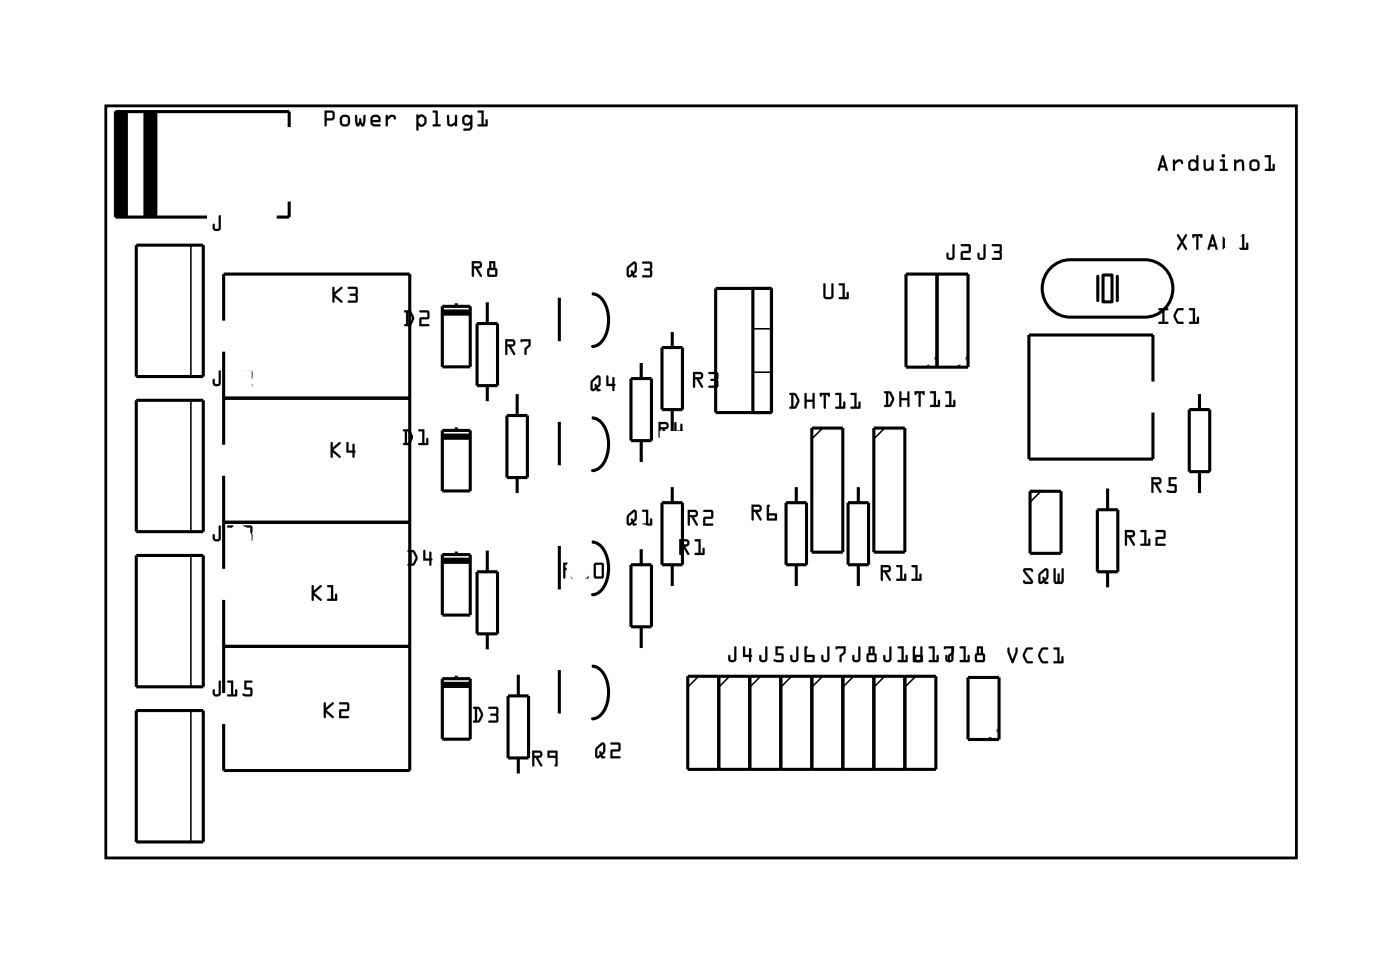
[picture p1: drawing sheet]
<svg xmlns="http://www.w3.org/2000/svg" width="115mm" height="79mm" viewBox="0 0 115 79" stroke-linecap="round" stroke-linejoin="round" font-family="sans-serif">
<path d="M8.7 8.7h97.5v61.5h-97.5z" fill="none" stroke="#000" stroke-width=".2"/>
<path d="M8.7 8.7h97.5v61.5h-97.5z" fill="none" stroke="#000" stroke-width=".08"/>
<g fill="none" stroke="#000" stroke-width=".25">
<path d="M9.6 9.1v8.7M9.7 9.1v8.7M9.8 9.1v8.7M10 9.1v8.7M10.1 9.1v8.7M10.2 9.1v8.7M10.3 9.1v8.7M11.9 9.1v8.7M12 9.1v8.7M12.1 9.1v8.7M12.3 9.1v8.7M12.4 9.1v8.7"/>
<path d="M12.5 9.1v8.7M12.6 9.1v8.7M12.8 9.1v8.7M23.7 10.4v-1.3h-14.2v8.7h7.5M23.7 16.5v1.3h-1M11.2 20.1h5.4v10.7h-5.4zM11.2 32.8h5.4v10.7h-5.4zM18.3 26.2v-3.8h15.3v40.7h-15.3v-3.8M18.3 28.8v7.6M18.3 38.9v7.7M18.3 32.6h15.3M36.2 25.1h2.3v4.9h-2.3z"/>
<path d="M36.2 35.2h2.3v5h-2.3zM37.4 24.7v.4M37.4 30v.2M37.4 34.9v.3M39.1 26.5h1.6v5.1h-1.6zM39.9 24.7v1.8M39.9 31.6v1.3M41.5 34h1.7v5.1h-1.7zM42.4 32.2v1.8M42.4 39.1v1.3M45.8 24.4v3.5M45.8 34.5v3.6"/>
<path d="M48.5 24.1a1.38 1.38 0 0 1 1.2 1 2.99 2.99 0 0 1-.5 3l-.3 .2-.4 .1M48.5 34.2a1.38 1.38 0 0 1 1.2 1.1 2.99 2.99 0 0 1-.5 2.9l-.3 .2-.4 .1M51.7 31h1.7v5.1h-1.7zM52.5 29.6v1.4M52.5 36.1v1.8M54.2 28.5h1.7v5h-1.7zM55.1 27.1v1.4M55.1 33.5v1.9M55.1 39.8v1.4M58.6 23.6h4.6v10.2h-4.6zM61.7 23.6v10.2M65.2 39.8v1.4"/>
<path d="M66.5 35h2.5v10.2h-2.5zM70.3 39.8v1.4M71.6 35h2.5v10.2h-2.5zM74.2 22.4h5.1v7.7h-5.1zM76.7 22.4v7.7M86.2 21.8l.9-.5h.6h6.1a2.35 2.35 0 0 1 2.3 2.3 2.35 2.35 0 0 1-2.3 2.4h-6.1a2.36 2.36 0 0 1-2.2-1.6 2.36 2.36 0 0 1 .7-2.6zM89.9 22.6v2M90.3 22.5h.8v2.2h-.8zM90.7 39.9v1.8M91.5 22.6v2M94.4 31.2v-3.8h-10.1v10.2h10.1v-3.8M97.4 33.5h1.7v5.1h-1.7z"/>
<path d="M98.2 32.2v1.3M98.2 38.6v1.8M11.2 45.5h5.4v10.7h-5.4zM11.2 58.2h5.4v10.7h-5.4zM18.3 52.9h15.3M18.3 42.8h15.3M18.3 49.1v7.6M36.2 45.4h2.3v5h-2.3zM36.2 55.6h2.3v4.9h-2.3zM37.4 40.2v.2M37.4 45.1v.3M37.4 50.4v.1"/>
<path d="M37.4 55.2v.4M39.1 46.8h1.6v5.1h-1.6zM39.9 45v1.8M39.9 51.9v1.3M41.6 57h1.7v5h-1.7zM42.4 55.1v1.9M45.8 44.7v3.6M45.8 54.9v3.5M48.5 44.4a1.38 1.38 0 0 1 1.2 1 2.99 2.99 0 0 1-.5 3l-.3 .2-.4 .1M48.5 54.5a1.38 1.38 0 0 1 1.2 1.1 2.99 2.99 0 0 1-.5 2.9l-.3 .3h-.4M51.7 46.2h1.7v5.1h-1.7zM52.5 44.9v1.3"/>
<path d="M52.5 51.3v1.8M54.2 41.2h1.7v5h-1.7zM55.1 46.2v1.9M56.3 55.4h20.3v7.6h-20.3zM58.9 55.4v7.6M61.4 55.4v7.6M63.9 55.4v7.6M64.4 41.2h1.7v5h-1.7zM65.2 46.2v1.9M66.5 55.4v7.6M69 55.4v7.6M69.5 41.2h1.6v5h-1.6z"/>
<path d="M70.3 46.2v1.9M71.6 55.4v7.6M74.1 55.4v7.6M79.3 55.5h2.5v5h-2.5zM84.4 40.2h2.5v5.1h-2.5zM89.9 41.7h1.6v5.1h-1.6zM90.7 46.8v1.4M37.4 60.5v.2M42.4 62v1.4"/>
</g>
<g fill="none" stroke="#000" stroke-width=".13">
<path d="M15.6 20.1v10.7M15.6 32.8v10.7M61.7 26.9h1.5M61.7 30.5h1.5M67.4 35l-.9 .9M72.5 35l-.9 .9M76.7 29.2l-.9 .9M79.3 29.2l-.9 .9M15.6 45.5v10.7M15.6 58.2v10.7M57.2 55.4l-.9 .9M59.8 55.4l-.9 .9"/>
<path d="M62.3 55.4l-.9 .9M64.8 55.4l-.9 .9M67.4 55.4l-.9 .9M69.9 55.4l-.9 .9M72.5 55.4l-.9 .9M75 55.4l-.9 .9M81.8 59.6l-.9 .9M85.2 40.2l-.8 .9"/>
</g>
<path d="M36.2 35.7h2.3M36.2 25.6h2.3M36.2 45.9h2.3M36.2 56.1h2.3" fill="none" stroke="#000" stroke-width=".51"/>
<g fill="#000">
<path d="M17.9 17.6v1.1h-.3v-.3l-.1-.1a.35 .35 0 0 0 .1 .6 .35 .35 0 0 0 .5-.3v-.9zM18.6 17.6l.1 .2h.2v.9h-.2l-.1 .2h.8v-.6l-.1 .1v.3h-.2v-1.1zM19.9 17.6v.9h.5v.3l.1 .1 .1-.5-.1-.1v-.5h-.1v.5h-.3v-.6z"/>
<path d="M17.9 17.7v1h-.3v-.3l-.1-.1-.1 .1 .1 .4 .1 .1h.3l.2-.2v-1l-.1-.1zM17.9 17.6l.2 .1v1a.37 .37 0 0 1-.5 .2 .37 .37 0 0 1-.2-.5h.2l.1 .3h.2zM18.6 17.7l.1 .1h.2v1l-.2-.1-.1 .2h.8v-.6l-.1 .1v.4h-.2v-1.2zM18.6 17.6h.5v1.1h.2l-.1-.3 .2-.1v.6h-.8l.1-.2h.2v-.9h-.2zM19.9 17.7v.8h.5v.3l.1 .1v-.4l.1-.1-.1-.1v-.5h-.1v.5h-.4l.1-.6-.1-.1zM19.9 17.6l.2 .1v.6h.3v-.5l.1-.1 .1 .1-.1 .5 .1 .1-.1 .1v.4h-.1v-.4h-.5z"/>
<path d="M26.6 9.1v1.2h.1l.1-.4h.2a.39 .39 0 0 0 .4-.2 .39 .39 0 0 0 0-.4 .39 .39 0 0 0-.5-.2zM26.8 9.2h.4v.5h-.4zM27.9 9.5a.53 .53 0 0 0 .2 .8 .45 .45 0 0 0 .5-.1 .45 .45 0 0 0 .1-.5l-.1-.2-.2-.1h-.3zM28 9.6h.4l.1 .1v.4l-.1 .1h-.3l-.1-.1zM29.1 9.4v.6l.1 .3h.2l.1-.1a.18 .18 0 0 0 .1 .1 .18 .18 0 0 0 .2-.1l.1-.7a.1 .1 0 0 0-.1-.1 .1 .1 0 0 0 0 .2l-.1 .5-.2-.4-.2 .4-.1-.6zM30.4 9.5a.5 .5 0 0 0 .3 .8h.4l.1-.1h-.6l-.1-.2h.6a.41 .41 0 0 0-.1-.6 .41 .41 0 0 0-.6 .1zM30.5 9.7l.4-.1 .1 .2h-.5zM31.6 9.4v.9h.1h.1a.49 .49 0 0 1 .4-.7 .11 .11 0 0 0 .1 .2 .11 .11 0 0 0 .1-.2 .36 .36 0 0 0-.3-.2 .36 .36 0 0 0-.3 .2l-.1-.2zM34.1 9.4v1.2l.1 .1 .1-.1v-.3a.38 .38 0 0 0 .4 .1 .38 .38 0 0 0 .2-.4v-.1a.4 .4 0 0 0-.2-.5 .4 .4 0 0 0-.4 .1l-.1-.1zM34.4 9.6l.2-.1 .2 .2v.3l-.2 .2-.3-.2v-.2zM35.5 9.1v.1h.2v1h-.2l-.1 .1h.6l.1-.1h-.3v-1.1zM36.6 9.4v.1a.7 .7 0 0 0 .2 .8l.5-.1a.09 .09 0 0 0 0 .1 .09 .09 0 0 0 .1-.1v-.8l-.1 .1v.5l-.4 .2a.48 .48 0 0 1-.1-.6l-.1-.2zM37.9 9.5a.43 .43 0 0 0 0 .6 .43 .43 0 0 0 .6 .1v.3h-.5v.2h.4l.3-.2v-1l-.1-.1-.1 .1h-.1a.42 .42 0 0 0-.5 0zM38 9.8a.27 .27 0 0 1 .5 0 .27 .27 0 0 1-.5 0zM39.1 9.1l.1 .1h.2v1h-.2l-.1 .1h.8v-.5h-.1v.4h-.2v-1.1z"/>
<path d="M26.6 9.1v1.2h.1v-.5h.6l.1-.5-.2-.2zM26.6 9l.6 .1a.49 .49 0 0 1 0 .8h-.4v.4h-.2zM26.7 9.2h.5v.5h-.5zM26.8 9.2v.5h.4v-.4zM27.9 9.5l-.1 .4 .1 .3 .3 .1 .4-.1 .1-.3-.1-.4-.2-.1h-.2zM27.9 9.5l.3-.1h.2l.2 .1 .1 .4-.1 .3-.2 .1-.2 .1-.3-.2-.1-.3zM28 9.6h.4h.1v.5l-.1 .1h-.3l-.1-.1zM28.1 9.6l-.1 .1v.4l.1 .1h.3l.1-.1v-.4zM29.1 9.4v.6l.1 .3h.2l.1-.2 .1 .2h.2l.1-.3v-.6l-.1 .1-.1 .7-.2-.5-.2 .4-.1-.6zM29.1 9.4l.1 .1 .1 .6 .2-.4 .2 .4 .1-.6 .1-.1v.6l-.1 .3h-.2l-.1-.2-.1 .2h-.2l-.1-.3zM30.4 9.5v.4v.3l.2 .1h.5v-.1h-.5l-.1-.2h.6v-.5l-.3-.1zM30.4 9.5l.4-.1 .3 .1v.5h-.6l.1 .2h.5l.1 .1-.6 .1-.2-.2-.1-.3zM30.5 9.6h.4l.1 .2h-.5zM30.5 9.7v.1h.5v-.1l-.1-.1zM31.6 9.4v.9h.2a.51 .51 0 0 1 .2-.7h.2l.1 .2 .1-.2a.35 .35 0 0 0-.4-.2l-.2 .2v-.2zM31.6 9.4h.2v.2l.2-.2h.2l.2 .2a.1 .1 0 0 1 0 .2 .11 .11 0 0 1-.2-.1v-.1h-.2l-.2 .2v.5h-.2zM34.1 9.4v1.2l.1 .1 .1-.5 .3 .2 .3-.2v-.5l-.3-.3-.3 .1-.1-.1zM34.1 9.4h.1l.1 .1 .2-.1h.2l.2 .2v.4a.38 .38 0 0 1-.2 .4 .38 .38 0 0 1-.4-.1v.3l-.1 .1-.1-.1zM34.4 9.6l.2-.1 .2 .2v.3l-.2 .2-.3-.2v-.2zM34.3 9.7v.3l.1 .2 .3-.1 .1-.4-.2-.1h-.2zM35.5 9.1v.1h.2v1h-.2l-.1 .1h.1h.5v-.1h-.2l.1-1.1zM35.5 9.1h.4l-.1 1.1h.3l-.1 .2-.6-.1 .1-.1h.2v-1h-.2zM36.6 9.4l.1 .9h.3l.3-.1v.1h.1v-.9h-.1v.6l-.4 .2-.1-.1v-.6zM36.6 9.4l.2 .1 .1 .7 .4-.2v-.5l.1-.1v.9h-.1v-.1l-.3 .1a.31 .31 0 0 1-.4-.2zM37.9 9.5v.6l.2 .2 .4-.1v.3h-.5v.2l.5-.1 .2-.2v-.9l-.1-.1-.1 .1-.4-.1zM37.9 9.5l.2-.1h.3l.1 .1 .1-.1h.1v1.1l-.3 .2h-.5l.1-.2h.5v-.3h-.1a.41 .41 0 0 1-.5-.2zM38 9.6h.3l.2 .1v.3l-.2 .1h-.2l-.1-.1zM38 9.8a.27 .27 0 0 0 .5 0 .27 .27 0 0 0-.5 0zM39.1 9.1l.1 .1h.2v1h-.2l-.1 .1 .8 .1v-.6h-.1v.4h-.2v-1.1zM39.1 9.1l.5-.1v1.2h.2v-.4h.1v.5h-.8l.1-.1h.2v-1h-.2z"/>
<path d="M78 20v1.1h-.3v-.4h-.1a.35 .35 0 0 0 .1 .6 .35 .35 0 0 0 .5-.3v-1zM78.7 20l.1 .2h.5v.3l-.6 .1v.7h.8l-.1-.2h-.6l.1-.4h.5a.34 .34 0 0 0 .1-.5 .2 .2 0 0 0-.3-.2z"/>
<path d="M78 20v1.1h-.3v-.4h-.1l-.1 .1v.3l.2 .2 .3-.1 .2-.1v-1.1h-.1zM78 20h.2v1.1a.37 .37 0 0 1-.5 .2 .37 .37 0 0 1-.2-.6h.2v.4l.3-.1zM78.7 20l.1 .2 .5-.1v.5h-.6v.7h.7l.1-.1-.1-.1h-.6v-.4h.7v-.6l-.1-.1zM78.7 20h.7l.1 .1v.6h-.6l-.1 .4h.6l.1 .2h-.8v-.7l.6-.1v-.3h-.5z"/>
<path d="M80.6 20l-.1 1.1h-.3v-.4h-.1a.35 .35 0 0 0 .1 .6 .35 .35 0 0 0 .5-.3v-1zM81.3 20v.2h.6v.3h-.5v.1v.1h.5v.4h-.6l-.1 .1 .1 .1h.3a.34 .34 0 0 0 .4-.2v-.5v-.1a.37 .37 0 0 0-.1-.5z"/>
<path d="M80.5 20v1.1h-.3v-.4h-.1v.1v.3l.2 .2 .3-.1 .1-.1v-1.1h-.1zM80.6 20h.1v1.1a.37 .37 0 0 1-.5 .2 .37 .37 0 0 1-.1-.6h.1l.1 .4 .3-.1zM81.2 20l.1 .2 .6-.1v.4l-.5 .1 .5 .1v.4h-.6l-.1 .1h.8v-1.2zM81.3 20h.6l.1 .1v.5l.1 .5-.1 .2-.8-.1 .1-.1h.6l-.1-.4h-.4v-.1v-.1h.5v-.3h-.6z"/>
<path d="M95.2 12.7l-.4 1.2 .2 .1v-.3h.4l.2 .3v-.1l-.3-1.1zM95.2 13.1l.2 .4h-.3zM96.1 13.1v.8v.1l.1-.1a.49 .49 0 0 1 .5-.7v.1a.1 .1 0 0 0 .1 .1 .1 .1 0 0 0 .1-.1 .36 .36 0 0 0-.3-.3 .36 .36 0 0 0-.4 .2v-.1zM97.4 13.2l-.1 .1a.45 .45 0 0 0 .1 .5 .45 .45 0 0 0 .4 .2l.2-.1v.1l.1-.1v-1.2l-.1 .1v.4l-.4-.1zM97.5 13.3a.29 .29 0 0 1 .5 .1v.3l-.2 .1h-.2l-.1-.1zM98.6 13.1v.1a.7 .7 0 0 0 .2 .8l.4-.1a.09 .09 0 0 0 .1 .1 .09 .09 0 0 0 .1-.1l-.1-.8h-.1v.6l-.4 .1a.48 .48 0 0 1-.1-.5v-.2zM99.9 13.1v.1h.2v.6h-.2v.2h.6v-.2h-.2v-.7zM100.1 12.8a.13 .13 0 0 0 .2 0 .13 .13 0 0 0-.2 0zM101.1 13.1v.9l.1-.1v-.5l.3-.2 .2 .1v.6l.2 .1v-.1a.7 .7 0 0 0-.2-.8l-.5 .1v-.1zM102.4 13.2a.53 .53 0 0 0 .2 .8 .45 .45 0 0 0 .5-.1 .45 .45 0 0 0 0-.5v-.2l-.2-.1h-.3zM102.5 13.3l.3-.1 .2 .1v.4l-.1 .1h-.3l-.1-.1zM103.6 12.7v.2h.3v.9h-.3v.2h.8v-.6l-.2 .1v.3h-.1v-1.1z"/>
<path d="M95.1 12.8l-.3 1.1 .1 .1 .1-.2a.27 .27 0 0 1 .4 0l.1 .1 .1 .1-.3-1.3zM95.2 12.7h.1l.3 1.2a.11 .11 0 0 1-.1 .1 .11 .11 0 0 1-.1-.2v-.1h-.4v.1a.11 .11 0 0 1-.1 .2 .11 .11 0 0 1-.1-.1zM95.2 13.1l.2 .5h-.3zM95.2 13.1l-.1 .4h.3zM96.1 13.1v.8h.1a.51 .51 0 0 1 .3-.7h.2l.1 .2 .1-.1a.35 .35 0 0 0-.5-.2l-.2 .1v-.1zM96.1 13.1h.1v.1l.2-.1h.3l.2 .2a.1 .1 0 0 1 0 .1 .1 .1 0 0 1-.2 0v-.2h-.2l-.3 .3v.4l-.1 .1zM97.4 13.2l-.1 .5 .1 .2 .2 .1 .4-.1v.1l.1-.1v-1.2l-.1 .1v.4l-.3-.1zM97.4 13.2l.2-.2 .4 .2v-.4l.1-.1v1.2l-.1 .1v-.1a.4 .4 0 0 1-.7-.2zM97.5 13.3l.3-.1 .2 .2v.3l-.2 .1-.3-.1zM97.5 13.3v.4l.1 .1h.2l.2-.2v-.2l-.2-.2zM98.6 13.1l.1 .8 .3 .1 .2-.2 .1 .2h.1v-.9h-.2v.6l-.4 .1h-.1v-.7zM98.6 13.1h.1l.1 .7 .4-.1v-.6h.2v.8l-.1 .1-.1-.1-.2 .1a.31 .31 0 0 1-.4-.2zM99.9 13.1l.1 .1h.2v.6h-.2l-.1 .2h.6v-.2h-.2v-.7zM99.9 13.1h.4v.7h.2v.2h-.6v-.2h.2v-.6h-.2zM100.1 12.8a.12 .12 0 0 0 .2 0 .12 .12 0 0 0-.2 0zM100 12.8a.15 .15 0 0 1 .3 0 .15 .15 0 0 1-.3 0zM101.1 13.1v.9l.1-.1v-.5l.4-.2 .1 .1v.6l.2 .1v-.7l-.1-.2h-.3l-.3 .1v-.1zM101.1 13.1h.1v.1l.2-.1a.3 .3 0 0 1 .5 .2v.7l-.2-.1-.1-.7-.4 .2v.5l-.1 .1zM102.4 13.2l-.1 .3 .1 .4 .3 .1 .4-.1v-.4v-.3l-.2-.1h-.3zM102.4 13.2l.2-.2 .3 .1 .2 .1 .1 .3-.1 .4-.2 .1h-.2l-.3-.1-.1-.4zM102.5 13.3l.3-.1 .2 .1v.4l-.1 .1h-.3l-.1-.1zM102.6 13.2l-.1 .1v.4l.1 .1h.3l.1-.1v-.4zM103.6 12.8v.1h.3v.9h-.3v.2h.7l.1-.6h-.2v.4h-.1v-1.1zM103.6 12.7h.5v1.1h.1v-.3l.2-.1v.6h-.8v-.2h.3v-.9h-.3z"/>
<path d="M96.4 19.2l.2 .4a.3 .3 0 0 1 0 .5 .22 .22 0 0 0-.1 .4l.3-.5 .3 .4h.1l-.1-.3a.3 .3 0 0 1 0-.5l.1-.4h-.1l-.3 .4-.3-.4zM97.6 19.2v.2a.09 .09 0 0 0 .1 .1 .11 .11 0 0 0 .1-.2h.2v1.1l.1 .1v-.1v-1.1h.2a.11 .11 0 0 0 .1 .2 .09 .09 0 0 0 .1-.1v-.2zM99.2 19.2l-.3 1.2h.1l.1-.2h.4l.2 .3v-.1l-.3-1.2zM99.3 19.6l.1 .4h-.2zM100.2 19.2l-.1 1.3 .8-.1v-.1h-.6v-1.1zM101.4 19.2l.1 .1h.2v1h-.2l-.1 .1 .8 .1v-.6h-.1v.4h-.2v-1.1z"/>
<path d="M96.4 19.2l.2 .4a.25 .25 0 0 1 0 .5l-.2 .2v.1h.1l.3-.4 .3 .4h.1l-.2-.4a.25 .25 0 0 1 .1-.4l.1-.4h-.1l-.3 .5-.3-.5zM96.4 19.2h.1l.3 .4 .2-.4a.1 .1 0 0 1 .2 0 .09 .09 0 0 1 0 .1l-.3 .5 .3 .5a.1 .1 0 0 1 0 .2 .11 .11 0 0 1-.2-.1l-.2-.4-.2 .4a.11 .11 0 0 1-.2 .1 .1 .1 0 0 1 0-.2l.3-.5-.3-.5zM97.6 19.2l.1 .3 .1-.2h.2v1.1l.1 .1v-1.2h.2l.1 .2 .1-.3zM97.6 19.2h.9l-.1 .3h-.1v-.2h-.2v1.2l-.1-.1v-1.1h-.2v.2h-.1zM99.2 19.2l-.3 1.2h.1l.1-.1a.27 .27 0 0 1 .4 0l.1 .1h.1l-.3-1.2zM99.2 19.2h.2l.3 1.2a.11 .11 0 0 1-.1 .1 .11 .11 0 0 1-.1-.2v-.1h-.4v.1a.11 .11 0 0 1-.1 .2 .11 .11 0 0 1-.1-.1zM99.3 19.5l.2 .5h-.3zM99.3 19.6l-.1 .4h.2zM100.1 19.2v1.3h.8l.1-.1-.1-.1h-.6v-1.1h-.1h.1zM100.1 19.2h.2v1.1h.6v.2h-.8v-1.3h.1zM101.4 19.2l.1 .1h.2v1h-.2l-.1 .1 .8 .1v-.6h-.1v.4h-.2v-1.1zM101.4 19.2h.5v1.1h.2v-.4h.1v.6l-.8-.1 .1-.1h.2v-1h-.2z"/>
<path d="M17.9 30.3v1.1h-.3v-.3l-.1-.1a.35 .35 0 0 0 .1 .6 .35 .35 0 0 0 .5-.3v-.9zM18.6 30.3l.1 .2h.2v.9h-.2l-.1 .2h.8v-.6l-.1 .1v.3h-.2v-1.1zM19.9 30.3v.2h.6v.4h-.6l-.1 .7h.8v-.2h-.6v-.4h.5a.34 .34 0 0 0 .2-.5 .2 .2 0 0 0-.3-.2z"/>
<path d="M17.9 30.4v1h-.3v-.3l-.1-.1-.1 .1 .1 .4 .1 .1h.3l.2-.2v-1l-.1-.1zM17.9 30.3l.2 .1v1a.37 .37 0 0 1-.5 .2 .37 .37 0 0 1-.2-.5h.2l.1 .3h.2zM18.6 30.4l.1 .1h.2v1l-.2-.1-.1 .2h.8v-.6l-.1 .1v.4h-.2v-1.2zM18.6 30.3h.5v1.1h.2l-.1-.3 .2-.1v.6h-.8l.1-.2h.2v-.9h-.2zM19.9 30.4v.1h.6v.4h-.6l-.1 .7h.8l.1-.1-.1-.1-.6 .1v-.5h.6v-.6l-.1-.1zM19.9 30.3h.6l.2 .1-.1 .6h-.6v.4h.6v.2h-.8l.1-.7h.6v-.4h-.6z"/>
<path d="M27.1 36.2v1.2h.1v-.4l.7 .5v-.2l-.6-.5 .6-.6h-.1l-.6 .4v-.4zM28.4 36.2v.9h.5v.3l.1 .1 .1-.5-.1-.1v-.5v-.1l-.1 .1v.5h-.4v-.7z"/>
<path d="M27.1 36.2v1.2h.1v-.4l.6 .5h.1v-.2l-.6-.5 .6-.6h-.1l-.6 .5v-.5zM27.1 36.2h.2l-.1 .4 .5-.4a.1 .1 0 0 1 .2 0 .1 .1 0 0 1 0 .2l-.6 .4 .6 .6-.1 .1-.6-.5 .1 .4-.2 .1zM28.4 36.2v.9l.5-.1v.4l.1 .1v-.5h.1l-.1-.1v-.5h-.1v.5h-.4v-.7zM28.4 36.2h.1v.7h.4v-.5l.1-.1v.1v.5l.1 .1-.1 .1v.4l-.1-.1v-.3h-.5z"/>
<path d="M27.2 23.5v1.2h.2v-.4l.6 .5v-.2l-.6-.5 .6-.6h-.1l-.5 .4v-.4zM28.5 23.5v.2h.6v.3h-.4l-.1 .1 .1 .1h.4v.4h-.6v.1v.1h.3a.34 .34 0 0 0 .5-.2l-.1-.5 .1-.1a.37 .37 0 0 0-.1-.5z"/>
<path d="M27.3 23.5l-.1 1.2h.2v-.4l.5 .5h.1v-.2l-.6-.5 .6-.6h-.1l-.5 .5v-.5zM27.2 23.5h.2v.4l.5-.4a.1 .1 0 0 1 .1 0 .1 .1 0 0 1 0 .2l-.6 .4 .6 .6-.1 .1-.5-.5v.4l-.1 .1zM28.5 23.5v.2l.6-.1v.4l-.5 .1 .5 .1v.4h-.6v.1h.8v-1.2zM28.5 23.5h.7l.1 .1-.1 .5 .1 .5-.1 .2-.7-.1v-.1h.6v-.4h-.4l-.1-.1 .1-.1h.4v-.3h-.6z"/>
<path d="M33 35.2v.1h.2v1h-.2l.1 .1 .5-.1 .2-.4v-.2a.54 .54 0 0 0-.7-.6zM33.3 35.3h.2l.2 .5-.3 .5h-.1zM34.3 35.2v.1h.3v1h-.3v.1h.7v-.5h-.1v.4h-.2v-1.2z"/>
<path d="M33 35.2v.1h.2v1l-.2 .1h.1h.4l.3-.5v-.2l-.3-.5zM33 35.2h.5l.3 .5v.2l-.3 .5h-.5v-.1h.2v-1h-.2zM33.3 35.3h.2l.2 .5-.3 .5h-.1zM33.3 35.3v1l.2-.1 .1-.4-.1-.5zM34.3 35.2v.1h.3v1h-.3v.1h.7v-.5h-.1v.4h-.2v-1.2zM34.3 35.2l.5-.1-.1 1.2h.2v-.4h.1v.5h-.7v-.1h.3v-1h-.3z"/>
<path d="M33.1 25.4v.2h.2v.9l-.2 .1 .1 .1 .5-.1 .2-.4v-.3a.54 .54 0 0 0-.7-.5zM33.4 25.6h.1l.2 .4-.2 .5h-.1zM34.4 25.4v.2h.6v.4h-.6l-.1 .7h.8v-.2h-.6v-.4h.5a.34 .34 0 0 0 .2-.5 .2 .2 0 0 0-.3-.2z"/>
<path d="M33.1 25.5l.2 .1v.9l-.2 .1 .1 .1h.4l.3-.5v-.3l-.3-.4zM33.1 25.4h.5l.3 .5v.3l-.3 .5h-.5v-.1l.2-.1v-.9h-.2zM33.4 25.6h.2l.2 .4-.3 .5h-.1zM33.4 25.6v.9h.2l.1-.4-.1-.5zM34.3 25.5l.1 .1h.6v.4h-.6l-.1 .7h.8l.1-.1-.1-.1h-.6v-.4h.6v-.6l-.1-.1zM34.4 25.4h.6l.2 .1-.1 .6h-.6v.4h.6v.2h-.8l.1-.7h.6v-.4h-.6z"/>
<path d="M38.6 21.4l.1 1.3 .1-.1v-.6h.1l.4 .6h.1l-.3-.6a.3 .3 0 0 0 .4-.3 .3 .3 0 0 0-.4-.3zM38.8 21.5h.4l.1 .2-.5 .1zM40.1 21.4v.5l-.2 .2v.5l.1 .1 .6-.1 .1-.1v-.4l-.1-.2v-.5zM40.2 21.5h.2v.4h-.2zM40.1 22.1h.5v.4h-.5z"/>
<path d="M38.6 21.4l.1 1.2h.1v-.6h.1l.4 .6h.1l-.3-.6a.29 .29 0 0 0 .4-.3 .29 .29 0 0 0-.4-.3zM38.6 21.4h.7l.2 .1-.1 .3-.3 .2 .4 .6-.1 .1-.1-.1-.4-.6h-.1v.6h-.1zM38.8 21.5h.4l.1 .2-.5 .1zM38.8 21.5v.3l.5-.1-.1-.2zM40.1 21.4v.5l-.2 .2v.5h.7l.1-.1v-.4l-.2-.2v-.5zM40.1 21.4h.5v.5l.1 .2v.4l-.1 .2h-.6l-.1-.1v-.5l.2-.2zM40.2 21.5h.2v.4h-.2zM40.2 21.5v.4h.2v-.4zM40.1 22.1h.5v.4h-.5zM40.1 22.1v.4h.5v-.4z"/>
<path d="M41.4 27.8v1.3l.1-.1v-.6h.2l.3 .6h.2l-.4-.6a.3 .3 0 0 0 .4-.3 .3 .3 0 0 0-.3-.3zM41.5 27.9h.5v.2l-.5 .1zM42.7 27.8h-.1a.1 .1 0 0 0 0 .2 .11 .11 0 0 0 .2-.1h.5a.38 .38 0 0 1-.3 .6v.5v.1l.1-.1a.71 .71 0 0 1 .3-.7l.1-.5z"/>
<path d="M41.4 27.8v1.2h.1v-.6h.2l.4 .6h.1l-.4-.6a.29 .29 0 0 0 .4-.3 .29 .29 0 0 0-.3-.3zM41.4 27.8h.6l.2 .1v.3l-.4 .2 .4 .5v.1h-.2l-.3-.6h-.2v.6h-.1zM41.5 27.9h.5v.2l-.5 .1zM41.5 27.9v.3l.5-.1v-.2zM42.7 27.8v.2l.1-.1h.5v.3l-.3 .3v.5h.1v-.4l.3-.3 .1-.5zM42.6 27.8h.9v.5l-.4 .3v.5l-.2-.1v-.5l.4-.3v-.3h-.5l-.1 .1-.1-.1z"/>
<path d="M48.5 31.1l-.1 .5a.3 .3 0 0 0 .2 .4l.2-.1 .1 .1h.1a.11 .11 0 0 0 .2 0 .11 .11 0 0 0 0-.1 .11 .11 0 0 0-.2 0v-.2a.83 .83 0 0 0 .1-1l-.2 .1zM48.6 31.2l.4-.3v.5l-.1 .2-.1-.1a.1 .1 0 0 0-.1 0 .1 .1 0 0 0 0 .1l.1 .1-.3 .1zM49.7 30.8v.8h.4l.1 .4h.1l.1-.5-.1-.1v-.5h-.1l-.1 .5h-.3v-.6z"/>
<path d="M48.5 31.1l-.1 .2v.6l.2 .1 .2-.1 .1 .1h.2l.1-.1h-.2l-.1-.1 .3-.3-.1-.7-.1-.1zM48.4 31.1l.6-.4h-.1l.3 .1v.7l-.3 .3 .1 .1h.2v.1h-.3l-.1-.1-.2 .1-.2-.1v-.6zM48.6 31.2l.4-.3v.6l-.1 .1-.1-.2h-.1l.1 .3-.2 .2zM48.6 31.2v.6l.2-.1-.1-.3h.1l.1 .2 .1-.2v-.5zM49.7 30.8v.8h.5v.4h.1v-.4l.1-.1-.1-.1v-.5h-.2l.1 .5h-.4v-.6v-.1zM49.7 30.7l.1 .1v.6h.3v-.5h.1h.1v.5l.1 .1-.1 .1v.4h-.2v-.4h-.5z"/>
<path d="M51.4 21.8l-.1 .5a.3 .3 0 0 0 .3 .4l.2-.1v.1h.2a.11 .11 0 0 0 .1 0 .11 .11 0 0 0 0-.2 .11 .11 0 0 0-.1 0l-.1-.1h.1a.83 .83 0 0 0 0-1h-.2zM51.5 21.9l.5-.3v.5l-.1 .2-.1-.1a.1 .1 0 0 0-.1 0 .1 .1 0 0 0 0 .1v.1l-.2 .1zM52.6 21.4v.2h.6v.4h-.4l-.1 .1h.1l.4 .1v.3h-.6v.1v.1h.3a.34 .34 0 0 0 .5-.1l-.1-.5 .1-.2a.37 .37 0 0 0-.1-.5z"/>
<path d="M51.4 21.8l-.1 .2 .1 .6 .2 .1 .2-.2v.2h.3v-.1l-.1-.1-.1-.1 .2-.3v-.6l-.2-.1h.1zM51.4 21.8l.5-.4 .2 .1 .1 .6-.3 .3 .1 .1 .1 .1v.1h-.3v-.1l-.2 .1-.2-.1-.1-.6zM51.5 21.9l.5-.3v.6l-.1 .1-.1-.2h-.1v.3l-.2 .1zM51.5 21.9v.6l.2-.1v-.3h.1l.1 .2 .1-.2v-.5zM52.6 21.5v.1h.6v.4l-.4 .1 .4 .1v.3h-.6v.2l.8-.1v-1.1zM52.6 21.4h.7l.1 .1-.1 .6 .1 .5-.1 .1h-.7v-.2h.6v-.3l-.4-.1h-.1l.1-.1 .4-.1v-.3h-.6z"/>
<path d="M53.9 34.5l.1 1.3h.1v-.7h.1l.4 .7h.1l-.3-.7a.3 .3 0 0 0 .4-.3 .3 .3 0 0 0-.4-.3zM54.1 34.7h.4l.1 .2-.5 .1zM55.3 34.6l-.1 .8h.5v.4h.1l.2-.5-.1-.1v-.5h-.1h-.1v.5h-.3v-.6z"/>
<path d="M53.9 34.5l.1 1.3h.1v-.7h.1l.4 .7h.1l-.3-.7a.29 .29 0 0 0 .4-.2 .29 .29 0 0 0-.4-.3zM53.9 34.5h.7l.1 .2v.3l-.3 .1 .4 .6-.1 .1h-.1l-.4-.7h-.1v.7h-.2zM54.1 34.7h.4l.1 .2-.5 .1zM54.1 34.7v.3l.5-.1-.1-.2zM55.2 34.6v.8h.5v.4h.1l.1-.4h.1l-.1-.1v-.6l-.2 .1v.5h-.3v-.7l-.1-.1zM55.2 34.6h.2v.6h.3v-.5h.1h.1v.5l.1 .1-.1 .1-.1 .4h-.1v-.4h-.5z"/>
<path d="M56.8 30.5v1.2h.1v-.7h.1l.4 .7h.2l-.4-.7a.3 .3 0 0 0 .4-.2 .3 .3 0 0 0-.4-.3zM56.9 30.6h.5v.2l-.5 .1zM58 30.5l.1 .1h.6l-.1 .4h-.4v.1v.1h.4l.1 .4h-.6l-.1 .1h.1h.3a.34 .34 0 0 0 .4-.1v-.5v-.1a.37 .37 0 0 0-.1-.5z"/>
<path d="M56.8 30.5v1.2h.1v-.7h.1l.4 .7h.2l-.4-.7a.29 .29 0 0 0 .4-.2 .29 .29 0 0 0-.4-.3zM56.7 30.4h.7l.2 .2v.3l-.4 .1 .4 .6v.1h-.2l-.4-.7h-.1v.7h-.1zM56.9 30.6h.5v.2l-.5 .1zM56.9 30.6v.3l.5-.1-.1-.2zM58 30.5l.1 .1h.6l-.1 .4-.4 .1 .4 .1 .1 .4h-.6l-.1 .1h.8v-1.2zM58 30.5l.7-.1 .1 .1v.6v.5l-.1 .1h-.7l.1-.1h.6l-.1-.4h-.4v-.1v-.1h.4l.1-.4h-.6z"/>
<path d="M64.7 32.2v.1h.1v1h-.1v.2l.5-.1 .2-.5v-.2a.54 .54 0 0 0-.7-.5zM65 32.3l.1 .1 .2 .4-.3 .5zM65.9 32.2v1.2h.2v-.5h.4v.5h.2v-1.2h-.1l-.1 .5h-.4v-.5zM67.1 32.2v.2a.09 .09 0 0 0 .1 .1 .11 .11 0 0 0 .1-.2h.2v1.1l.1 .1v-.1v-1.1h.2a.11 .11 0 0 0 .1 .2 .09 .09 0 0 0 .1-.1v-.2zM68.4 32.2l.1 .1h.2v1h-.2l-.1 .1h.8v-.5h-.1v.4h-.2v-1.1zM69.7 32.2v.1h.3v1h-.3v.1h.7v-.5h-.1v.4h-.2v-1.1z"/>
<path d="M64.6 32.2l.1 .1h.1v1l-.2 .1 .1 .1 .4-.1 .3-.4v-.3l-.2-.5zM64.7 32.2h.5l.3 .5-.1 .3-.3 .4h-.5v-.1h.2v-1h-.1zM65 32.3l.1 .1 .2 .4-.3 .5zM65 32.3v1h.1l.2-.5-.2-.4zM65.9 32.2v1.2h.1v-.5h.6v.5h.1v-1.2h-.1v.5h-.6v-.5zM65.9 32.2h.2v.5h.4v-.5h.2v1.3l-.2-.1v-.5h-.4v.5h-.2zM67.1 32.2l.1 .3 .1-.2h.2v1.1h.1v-1.1h.2l.1 .2 .1-.3zM67.1 32.2h.9l-.1 .3h-.1v-.2h-.2v1.2l-.1-.1v-1.1h-.2v.2h-.1zM68.4 32.2l.1 .1h.2v1h-.2l-.1 .1 .8 .1v-.6h-.1v.4h-.2v-1.1zM68.4 32.2h.5v1.1h.2l-.1-.4h.2v.6l-.8-.1 .1-.1h.2v-1h-.2zM69.7 32.2v.1h.3v1h-.3v.1l.7 .1v-.6h-.1v.4h-.2v-1.1zM69.7 32.2h.5l-.1 1.1h.2v-.4h.1v.6l-.7-.1v-.1h.3v-1h-.3z"/>
<path d="M67.5 23.2l-.1 .8a.4 .4 0 0 0 .1 .4 .4 .4 0 0 0 .5 .1l.2-.2 .1-1-.1-.1-.1 .1v1h-.4h-.1v-1zM68.7 23.2v.2h.3v.9h-.3v.2h.8v-.6h-.2v.4h-.1v-1.1z"/>
<path d="M67.4 23.3v1l.3 .2a.44 .44 0 0 0 .5-.2l.1-1h-.2v1h-.4h-.1v-1zM67.4 23.2l.2 .1v1h.1h.4v-1l.1-.1 .1 1.1-.1 .1-.5 .1-.2-.1zM68.7 23.2v.2h.3v.9h-.3v.1l.7 .1 .1-.6h-.1l-.1 .4h-.1v-1.1zM68.7 23.2h.5v1.1h.1v-.4h.2v.6h-.8v-.2h.3v-.9h-.3z"/>
<path d="M72.4 32v.2h.2v1h-.2l.1 .1 .5-.1 .2-.4v-.2a.54 .54 0 0 0-.7-.6zM72.7 32.2h.2l.2 .4-.3 .5-.1 .1zM73.7 32.1v1.2h.1v-.5h.5v.5h.1l.1-1.2h-.2v.5h-.5v-.5zM74.9 32v.2a.09 .09 0 0 0 .1 .1 .09 .09 0 0 0 .1-.1h.1v1.1h.1l.1-.1v-1h.2a.09 .09 0 0 0 0 .1 .09 .09 0 0 0 .1-.1v-.2zM76.2 32v.2h.3v1h-.3v.1h.7v-.6l-.1 .1v.4h-.1v-1.2zM77.4 32l.1 .2h.2v1h-.2l-.1 .1h.8v-.6l-.1 .1v.4h-.2v-1.2z"/>
<path d="M72.4 32.1v.1h.2v1h-.2l.1 .1h.4l.3-.5v-.2l-.3-.5zM72.4 32l.5 .1 .3 .5v.2l-.3 .5h-.5v-.1h.2v-1h-.2zM72.7 32.2h.2l.2 .4-.3 .6h-.1zM72.7 32.2v1l.2-.1 .1-.4-.1-.5zM73.7 32.1v1.1l.1 .1v-.6h.5v.6h.1l.1-1.2h-.2v.5h-.5v-.5zM73.7 32l.1 .1v.5h.5v-.5h.2l-.1 1.2h-.1v-.5h-.5v.5h-.1zM74.9 32v.3l.2-.1h.1v1.1h.2v-1.1h.2l.1 .1v-.3zM74.9 32h.8v.3h-.1v-.1h-.2v1.1h-.2v-1.1h-.1v.1h-.2zM76.2 32.1v.1h.3v1h-.3v.1h.7v-.6l-.1 .1v.4h-.2l.1-1.2zM76.2 32h.5v1.2h.1v-.4l.1-.1v.6h-.7v-.2l.3 .1v-1h-.3zM77.4 32.1l.1 .1h.2v1h-.2l-.1 .1h.8v-.6l-.1 .1v.4h-.2v-1.2zM77.4 32h.5v1.2h.2v-.4l.1-.1v.6h-.8l.1-.2 .2 .1v-1h-.2z"/>
<path d="M94.3 39.1v1.2h.2v-.6h.1l.4 .6h.1l-.3-.6a.3 .3 0 0 0 .3-.3 .3 .3 0 0 0-.3-.3zM94.5 39.2h.4v.2l-.4 .1zM95.7 39.1v.7h.5v.4h-.4a.12 .12 0 0 0-.1-.1 .12 .12 0 0 0-.1 .1 .12 .12 0 0 0 .1 .1l.5 .1 .2-.1v-.6l-.2-.1h-.3v-.4h.4l.1-.1h-.1z"/>
<path d="M94.3 39.1v1.2h.2l-.1-.7h.2l.4 .7h.1l-.3-.7a.29 .29 0 0 0 .3-.2 .29 .29 0 0 0-.3-.3zM94.3 39.1h.6l.2 .1v.3l-.3 .2 .3 .5v.1h-.1l-.4-.6h-.1v.6h-.2zM94.4 39.2h.5l.1 .2-.6 .1zM94.5 39.2v.3l.4-.1v-.2zM95.7 39.1v.7h.5v.4l-.5-.1-.1 .1 .1 .1h.6l.1-.1-.1-.5-.1-.1h-.3v-.4h.4l.1-.1h-.1zM95.7 39.1h.7l-.1 .1h-.4v.4l.4 .1 .1 .5-.2 .2-.6-.1a.1 .1 0 0 1 0-.2 .1 .1 0 0 1 .1 .1h.5v-.4h-.5z"/>
<path d="M94.9 25.2v.2h.3v.9l-.3 .1v.1h.8l-.1-.1-.2-.1v-.9h.2l.1-.1zM96.4 25.3a.71 .71 0 0 0 .2 1.2h.3v-.1a.42 .42 0 0 1-.6-.5v-.1a.42 .42 0 0 1 .6-.4v-.1a.4 .4 0 0 0-.5 0zM97.4 25.2v.2h.3v.9l-.3 .1v.1h.7l.1-.6-.2 .1v.3h-.1v-1.1z"/>
<path d="M94.9 25.3v.1h.3v1h-.3v.1h.7v-.1h-.3v-1h.3l.1-.1zM94.9 25.2h.8l-.1 .2h-.2v.9h.2l.1 .2h-.8v-.2h.3v-.9h-.3zM96.3 25.3l-.2 .4v.3l.3 .5h.5v-.1l-.4-.1-.2-.4 .2-.5 .4-.1v-.1h-.4zM96.4 25.3l.1-.1 .4 .1v.1h-.4l-.2 .4 .2 .5h.4v.1v.1a.55 .55 0 0 1-.8-.5v-.2zM97.4 25.3v.1h.3v1h-.3v.1h.7l.1-.6-.2 .1v.4h-.1v-1.2zM97.4 25.2h.5v1.1h.1v-.3l.2-.1-.1 .6h-.7v-.2h.3v-.9h-.3z"/>
<path d="M17.9 55.7v1.1h-.3v-.3l-.1-.1a.35 .35 0 0 0 .1 .6 .35 .35 0 0 0 .5-.3v-.9zM18.6 55.7l.1 .2h.2v.9h-.2l-.1 .2h.8v-.6l-.1 .1v.3h-.2v-1.1zM20 55.7v.7h.5v.4h-.4a.12 .12 0 0 0-.1-.1 .12 .12 0 0 0-.1 .2 .12 .12 0 0 0 .1 .1h.5l.2-.1v-.5l-.2-.1h-.3v-.4h.4l.1-.1-.1-.1z"/>
<path d="M17.9 43v1.1h-.3v-.3l-.1-.1a.35 .35 0 0 0 .1 .6 .35 .35 0 0 0 .5-.3v-.9zM18.6 43l.1 .2h.2v.9h-.2l-.1 .2h.8v-.6l-.1 .1v.3h-.2v-1.1zM19.9 43v.2h.6v.4h-.4l-.1 .1h.1l.4 .1v.3h-.6l-.1 .1 .1 .1h.3a.34 .34 0 0 0 .5-.1l-.1-.5 .1-.2a.37 .37 0 0 0-.2-.5z"/>
<path d="M17.9 55.8v1h-.3v-.3l-.1-.1-.1 .1 .1 .4 .1 .1h.3l.2-.2v-1l-.1-.1zM17.9 55.7l.2 .1v1a.37 .37 0 0 1-.5 .2 .37 .37 0 0 1-.2-.5h.2l.1 .3h.2zM18.6 55.8l.1 .1h.2v1l-.2-.1-.1 .2h.8v-.6l-.1 .1v.4h-.2v-1.2zM18.6 55.7h.5v1.1h.2l-.1-.3 .2-.1v.6h-.8l.1-.2h.2v-.9h-.2zM20 55.7v.7h.5v.5l-.5-.1-.1 .1 .1 .1h.6l.1-.1-.1-.5-.1-.1h-.3v-.4h.4l.1-.1-.1-.1zM20 55.7h.7l-.1 .2h-.4v.4h.4l.1 .6-.2 .1-.6-.1a.1 .1 0 0 1 0-.1 .1 .1 0 0 1 .1 0h.5v-.4l-.5 .1z"/>
<path d="M17.9 43.1v1h-.3v-.3l-.1-.1-.1 .1 .1 .4 .1 .1h.3l.2-.2v-1l-.1-.1zM17.9 43l.2 .1v1a.37 .37 0 0 1-.5 .2 .37 .37 0 0 1-.2-.5h.2l.1 .3h.2zM18.6 43.1l.1 .1h.2v1l-.2-.1-.1 .2h.8v-.6l-.1 .1v.4h-.2v-1.2zM18.6 43h.5v1.1h.2l-.1-.3 .2-.1v.6h-.8l.1-.2h.2v-.9h-.2zM19.9 43.1v.1h.6v.4l-.5 .1 .5 .1v.4l-.6-.1v.2l.7-.1v-1.1zM19.9 43h.6l.2 .1-.1 .6 .1 .5-.1 .1h-.7v-.2h.6v-.3h-.4l-.1-.1 .1-.1 .4-.1v-.3h-.6z"/>
<path d="M25.6 47.9l-.1 1.2h.2v-.4l.6 .5v-.2l-.6-.5 .6-.6h-.1l-.5 .5v-.4zM26.8 47.9v.2h.3v.9h-.3v.2h.8v-.6l-.2 .1v.3h-.1v-1.1z"/>
<path d="M25.6 47.9l-.1 1.2h.2v-.4l.5 .5h.1v-.2l-.6-.5 .6-.6h-.1l-.5 .5v-.4zM25.5 47.9l.2 .1v.4l.5-.5a.1 .1 0 0 1 .1 0 .1 .1 0 0 1 0 .2l-.6 .4 .7 .6-.2 .1-.5-.5v.4l-.1 .1zM26.8 47.9v.2h.3v.9h-.3v.1l.7 .1 .1-.6h-.1l-.1 .4h-.1v-1.1zM26.8 47.9h.5v1.1h.1v-.3l.2-.1v.6h-.8v-.2h.3v-.9h-.3z"/>
<path d="M26.5 57.5v1.2h.2v-.4l.6 .5v-.2l-.6-.5 .6-.6h-.1l-.5 .5v-.5zM27.8 57.5v.2h.6v.4h-.6v.7h.8l-.1-.2h-.6v-.4h.6a.34 .34 0 0 0 .1-.5 .2 .2 0 0 0-.3-.2z"/>
<path d="M26.5 57.5v1.2h.2v-.4l.5 .5h.1v-.2l-.6-.5 .6-.6h-.1l-.5 .5v-.4zM26.5 57.5h.2v.5l.5-.5a.1 .1 0 0 1 .1 0 .1 .1 0 0 1 0 .2l-.6 .4 .6 .6-.1 .1-.5-.5v.4l-.1 .1zM27.8 57.5v.2h.6v.4h-.6v.7h.7l.1-.1-.1-.1h-.6v-.4h.6l.1-.6-.1-.1zM27.8 57.5h.7l.1 .1-.1 .6h-.6v.4h.6l.1 .2h-.8v-.7h.6v-.4h-.6z"/>
<path d="M33.4 45v.2h.1v.9l-.1 .1v.1l.6-.1 .2-.4v-.3a.54 .54 0 0 0-.7-.5zM33.7 45.2h.1l.2 .4-.2 .5h-.1zM34.7 45v.9h.5v.3l.1 .1 .1-.5-.1-.1v-.5h-.1v.5h-.4v-.6z"/>
<path d="M33.4 45.1v.1h.1v1h-.1v.1h.5l.3-.5v-.2l-.3-.5zM33.4 45l.5 .1 .3 .4v.3l-.3 .5h-.5v-.1l.1-.1v-.9h-.1zM33.7 45.2h.1l.2 .4-.2 .6h-.1zM33.7 45.2v.9h.1l.2-.4-.2-.5zM34.7 45.1v.8h.5v.4h.1v-.4l.1-.1-.1-.1v-.5h-.1v.5h-.4v-.6v-.1zM34.7 45l.1 .1v.6h.4v-.5h.1v.5l.1 .1-.1 .1v.4h-.1v-.4h-.5z"/>
<path d="M38.8 57.9v.1h.1v1h-.1v.2l.5-.1 .2-.5v-.2a.54 .54 0 0 0-.7-.5zM39.1 58l.1 .1 .2 .4-.3 .5zM40 57.9l.1 .1h.5v.4h-.4v.1v.1h.4v.4h-.5l-.1 .1 .1 .1h.3a.34 .34 0 0 0 .4-.2l-.1-.5 .1-.1a.37 .37 0 0 0-.1-.5z"/>
<path d="M38.7 57.9l.1 .1h.1v1l-.2 .1 .1 .1 .4-.1 .3-.4v-.3l-.2-.5zM38.8 57.9h.5l.2 .5v.3l-.3 .4h-.5v-.1h.2v-1h-.1zM39.1 58l.1 .1 .2 .4-.3 .5zM39.1 58v1h.1l.2-.5-.2-.4zM40 57.9l.1 .1h.6l-.1 .4-.4 .1 .4 .1 .1 .4h-.6l-.1 .1h.8v-1.2zM40 57.9h.7l.1 .1-.1 .5 .1 .5-.1 .1h-.7l.1-.1h.5v-.4h-.4l-.1-.1 .1-.1h.4v-.4h-.5z"/>
<path d="M46.1 46.1l.1 1.2h.1v-.6h.1l.4 .6h.1l-.3-.6a.3 .3 0 0 0 .4-.3 .3 .3 0 0 0-.4-.3zM46.3 46.2h.4l.1 .2-.5 .1zM47.4 46.1v.1h.3v1h-.3v.1l.8 .1v-.6h-.2v.4h-.1v-1.1zM48.7 46.1l-.1 1.2 .2 .1 .6-.1 .1-.1-.1-1-.1-.1zM48.8 46.2h.5v1h-.5z"/>
<path d="M46.1 46.1l.1 1.2h.1v-.6h.1l.4 .6h.1l-.3-.6a.29 .29 0 0 0 .3-.3 .29 .29 0 0 0-.3-.3zM46.1 46.1h.6l.2 .1v.3l-.3 .2 .4 .5-.1 .1h-.1l-.4-.6h-.1v.6h-.2zM46.3 46.2h.4l.1 .2-.5 .1zM46.3 46.2v.3l.5-.1-.1-.2zM47.4 46.1v.1h.3v1h-.3v.1l.7 .1 .1-.6h-.2v.4h-.1v-1.1zM47.4 46.1h.5v1.1h.1v-.4h.2v.6l-.8-.1v-.1h.3v-1h-.3zM48.7 46.1l-.1 .1 .1 1.1h.7l.1-.1-.1-1-.1-.1zM48.7 46.1h.6l.1 .1 .1 1-.1 .1-.6 .1-.2-.1zM48.8 46.2h.5v1h-.5zM48.8 46.2v1h.5v-1z"/>
<path d="M51.4 42.1l-.1 .5a.3 .3 0 0 0 .3 .4l.2-.1v.1h.2a.11 .11 0 0 0 .1 0 .11 .11 0 0 0 0-.1 .11 .11 0 0 0-.1 0l-.1-.1 .1-.1a.83 .83 0 0 0 0-.9h-.2zM51.5 42.2l.5-.3v.5l-.1 .2-.1-.1a.1 .1 0 0 0-.1 0 .1 .1 0 0 0 0 .1v.1l-.2 .1zM52.6 41.8v.1h.3v1h-.3v.1h.8v-.5h-.2v.4h-.1v-1.2z"/>
<path d="M51.4 42.1l-.1 .2 .1 .6 .2 .1 .2-.1v.1h.3v-.1h-.1l-.1-.1 .2-.3v-.7l-.2-.1h.1zM51.4 42.1l.5-.4 .2 .1 .1 .7-.3 .3 .1 .1h.1v.1h-.3v-.1l-.2 .1h-.2l-.1-.7zM51.5 42.2l.5-.3v.6l-.1 .1-.1-.1-.1-.1v.3l-.2 .2zM51.5 42.2v.6l.2-.1v-.3h.1l.1 .2 .1-.2v-.5zM52.6 41.8v.1h.3v1h-.3v.1h.7l.1-.5h-.2v.4h-.1v-1.2zM52.6 41.7h.5v1.2h.1v-.4l.2-.1v.6h-.8v-.1h.3v-1h-.3z"/>
<path d="M55.6 44.1l.1 1.3h.1v-.7h.1l.4 .7h.1l-.3-.7a.3 .3 0 0 0 .4-.3 .3 .3 0 0 0-.4-.3zM55.8 44.3h.4l.1 .2-.5 .1zM56.9 44.2v.1h.3v1h-.3v.1h.8v-.5h-.2v.4h-.1v-1.2z"/>
<path d="M55.6 44.1l.1 1.3h.1v-.7h.1l.4 .7h.1l-.3-.7a.29 .29 0 0 0 .3-.2 .29 .29 0 0 0-.3-.3zM55.6 44.1h.6l.2 .2v.3l-.3 .1 .4 .6-.1 .1h-.1l-.4-.7h-.1v.7h-.2zM55.8 44.3h.4l.1 .2-.5 .1zM55.8 44.3v.3l.5-.1-.1-.2zM56.9 44.2v.1h.3v1h-.3v.1h.7l.1-.5h-.2v.4h-.1v-1.2zM56.9 44.2l.5-.1v1.2h.1v-.4h.2v.5h-.8v-.1h.3v-1h-.3z"/>
<path d="M56.3 41.7l.1 1.3h.1v-.7h.1l.4 .7h.1l-.3-.7a.3 .3 0 0 0 .4-.3 .3 .3 0 0 0-.4-.3zM56.5 41.9h.4l.1 .2-.5 .1zM57.6 41.8l.1 .1h.5v.4l-.6 .1v.6h.8l-.1-.1h-.5v-.4h.5a.34 .34 0 0 0 .1-.5 .21 .21 0 0 0-.3-.3z"/>
<path d="M56.3 41.7l.1 1.3h.1v-.7h.1l.4 .7h.1l-.3-.7a.29 .29 0 0 0 .4-.2 .29 .29 0 0 0-.4-.3zM56.3 41.7h.7l.1 .2v.3l-.3 .1 .4 .6-.1 .1h-.1l-.4-.7h-.1v.7h-.2zM56.5 41.9h.4l.1 .2-.5 .1zM56.5 41.9v.3l.5-.1-.1-.2zM57.6 41.8l.1 .1h.6v.4l-.7 .1v.6h.7h.1l-.1-.1h-.6v-.4l.7-.1v-.6h-.1zM57.6 41.8l.7-.1 .1 .1v.6l-.6 .1v.4h.5l.1 .1h-.8v-.7h.6v-.4h-.5z"/>
<path d="M60.2 52.9l-.1 1.1h-.3v-.3l-.1-.1a.35 .35 0 0 0 .1 .6 .35 .35 0 0 0 .5-.3v-.9zM60.9 52.9l-.1 .9h.5v.3l.2 .1 .1-.5-.1-.1v-.5h-.1h-.1v.5h-.3v-.6z"/>
<path d="M60.1 53v1h-.3v-.3l-.1-.1-.1 .1 .1 .4 .2 .1h.2l.2-.2v-1l-.1-.1zM60.2 52.9l.1 .1v1a.37 .37 0 0 1-.5 .2 .37 .37 0 0 1-.2-.6l.2 .1 .1 .3h.2zM60.8 53v.8h.6v.3l.1 .1v-.4l.1-.1-.1-.1v-.5h-.2l.1 .5h-.4v-.6v-.1zM60.9 52.9l.1 .1v.6h.3v-.5l.1-.1 .1 .1v.5l.1 .1-.1 .1v.4h-.2v-.4h-.5z"/>
<path d="M61.6 41.3v1.3l.1-.1v-.6h.1l.4 .7h.1l-.3-.7a.3 .3 0 0 0 .4-.3 .3 .3 0 0 0-.4-.3zM61.7 41.5h.4l.1 .2h-.5zM62.8 41.3v1.3h.8v-.5l-.6-.1v-.5v-.1zM63 42.2h.5v.2h-.5z"/>
<path d="M61.6 41.3v1.3l.1-.1v-.6h.1l.4 .7h.1l-.3-.7a.29 .29 0 0 0 .4-.3 .29 .29 0 0 0-.4-.3zM61.5 41.3h.7l.2 .2v.3l-.4 .1 .4 .6v.1h-.2l-.4-.7h-.1v.7h-.1zM61.7 41.5h.5v.2l-.5 .1zM61.7 41.5v.2h.5l-.1-.2zM62.8 41.4v1.2h.8v-.6h-.6v-.5l.1-.1-.1-.1zM62.8 41.3l.3 .1-.1 .1v.5l.6 .1v.5h-.8zM63 42.2h.5v.3h-.5zM63 42.2v.2h.5v-.2z"/>
<path d="M62.7 52.9v1.1h-.3l-.1-.3-.1-.1a.35 .35 0 0 0 .1 .6 .35 .35 0 0 0 .5-.3v-.9zM63.5 52.9v.7h.5v.4h-.4a.12 .12 0 0 0-.1-.1 .12 .12 0 0 0-.1 .2 .12 .12 0 0 0 .1 .1h.5l.2-.1v-.5l-.2-.1h-.3v-.4h.4l.1-.1-.1-.1z"/>
<path d="M62.7 53v1h-.3l-.1-.3v-.1l-.1 .1v.4l.2 .1h.3l.1-.2v-1l-.1-.1zM62.7 52.9l.1 .1v1a.37 .37 0 0 1-.5 .2 .37 .37 0 0 1-.1-.6l.1 .1 .1 .3h.3zM63.5 52.9v.7h.5v.4h-.5l-.1 .1 .2 .1h.5l.1-.1v-.5l-.2-.1h-.3v-.4h.4l.1-.1-.1-.1zM63.5 52.9h.7l-.1 .2h-.4v.4h.4l.1 .6-.2 .1-.6-.1a.1 .1 0 0 1 0-.1 .1 .1 0 0 1 .1 0h.5v-.4h-.5z"/>
<path d="M65.2 52.9v1.1h-.3v-.3l-.1-.1a.35 .35 0 0 0 .1 .6 .35 .35 0 0 0 .5-.3v-.9zM65.9 52.9v1.3h.8v-.5l-.6-.1v-.5v-.1zM66.1 53.8h.4v.2h-.4z"/>
<path d="M65.2 53v1h-.3v-.3l-.1-.1-.1 .1 .1 .4 .1 .1h.3l.2-.2v-1l-.1-.1zM65.2 52.9l.2 .1v1a.37 .37 0 0 1-.5 .2 .37 .37 0 0 1-.2-.6l.2 .1v.3h.3zM65.9 52.9v1.3h.7l.1-.6h-.7v-.5l.1-.1v-.1zM65.9 52.9l.2 .1v.1v.5l.6 .1v.5h-.8zM66 53.8h.6v.2h-.6zM66.1 53.8v.2h.4v-.2z"/>
<path d="M67.8 52.9l-.1 1.1h-.2l-.1-.3-.1-.1a.35 .35 0 0 0 .1 .6 .35 .35 0 0 0 .5-.3v-.9zM68.5 52.9l-.1 .1a.1 .1 0 0 0 0 .1 .1 .1 0 0 0 .2 0h.5a.38 .38 0 0 1-.3 .5v.5v.1l.1-.1a.71 .71 0 0 1 .3-.6l.1-.6z"/>
<path d="M67.7 53v1h-.2l-.1-.3-.1-.1v.1v.4l.2 .1h.3l.1-.2v-1l-.1-.1zM67.8 52.9l.1 .1v1a.37 .37 0 0 1-.5 .2 .37 .37 0 0 1-.1-.6l.1 .1 .1 .3h.3zM68.5 52.9v.2h.1h.5v.3l-.3 .3v.4l.1 .1v-.5l.3-.3 .1-.5zM68.4 52.9h.9v.5l-.4 .3v.5l-.1-.1v-.4l.3-.3v-.3h-.5l-.1 .1-.1-.1z"/>
<path d="M70.3 52.9v1.1h-.3v-.3l-.1-.1a.35 .35 0 0 0 .1 .6 .35 .35 0 0 0 .5-.3v-.9zM71.2 52.9l-.1 .6-.1 .1v.5l.1 .1h.6l.1-.1v-.5l-.2-.1v-.5zM71.3 53.1h.2v.4h-.2zM71.1 53.6h.5v.4h-.5z"/>
<path d="M70.3 53v1h-.3v-.3l-.1-.1-.1 .1v.4l.2 .1h.3l.2-.2v-1l-.1-.1zM70.3 52.9l.2 .1v1a.37 .37 0 0 1-.6 .2 .37 .37 0 0 1-.1-.6l.2 .1v.3h.3zM71.2 52.9l-.1 .6-.1 .1v.5l.7 .1 .1-.1v-.5l-.2-.1v-.5zM71.2 52.9l.4 .1v.5l.2 .1v.5l-.1 .1h-.6l-.1-.1v-.5l.1-.1zM71.3 53.1h.2v.4h-.2zM71.3 53.1v.4h.2v-.4zM71.1 53.6h.5v.4h-.5zM71.1 53.6v.4h.5v-.4z"/>
<path d="M72.1 46.3l.1 1.2h.1v-.7h.1l.4 .7h.1l-.3-.7a.3 .3 0 0 0 .4-.2 .3 .3 0 0 0-.4-.3zM72.3 46.4h.4l.1 .2-.5 .1zM73.4 46.3l.1 .1h.2v1h-.2l-.1 .1h.8v-.5h-.1l-.1 .4h-.1v-1.1zM74.7 46.3v.1h.3v1h-.3v.1h.7v-.5h-.1v.4h-.2v-1.1z"/>
<path d="M72.1 46.3l.1 1.2h.1v-.7h.1l.4 .7h.1l-.3-.7a.29 .29 0 0 0 .4-.2 .29 .29 0 0 0-.4-.3zM72.1 46.2l.7 .1 .1 .1v.3l-.3 .1 .4 .6-.1 .1h-.1l-.4-.7h-.1v.7h-.2zM72.3 46.4h.4l.1 .2-.5 .1zM72.3 46.4v.3l.5-.1-.1-.2zM73.4 46.3l.1 .1h.2v1h-.2l-.1 .1 .7 .1 .1-.6h-.1v.4h-.2v-1.1zM73.4 46.3l.5-.1v1.2h.1v-.4h.2v.5h-.8v-.1h.3v-1h-.3zM74.6 46.3l.1 .1h.3v1h-.3v.1l.7 .1v-.6h-.1v.4h-.2v-1.1zM74.7 46.3l.4-.1v1.2h.2v-.4h.1v.5h-.7v-.1h.3v-1h-.3z"/>
<path d="M72.9 52.9l-.1 1.1h-.3v-.3l-.1-.1a.35 .35 0 0 0 .1 .6 .35 .35 0 0 0 .5-.3v-.9zM73.5 52.9l.1 .2h.2v.9h-.2l-.1 .2h.8v-.6l-.1 .1v.3h-.2v-1.1zM74.8 52.9v1.3h.7l.1-.5-.7-.1v-.5l.1-.1zM74.9 53.8h.5v.2h-.5z"/>
<path d="M72.8 53v1h-.3v-.3l-.1-.1-.1 .1 .1 .4 .2 .1h.2l.2-.2v-1l-.1-.1zM72.9 52.9l.1 .1v1a.37 .37 0 0 1-.5 .2 .37 .37 0 0 1-.2-.6l.2 .1 .1 .3h.2zM73.5 53l.1 .1h.2v.9h-.2l-.1 .2h.8v-.6l-.1 .1v.3h-.2v-1.1zM73.5 52.9h.5v1.1h.2v-.3l.1-.1v.6h-.8l.1-.2h.2v-.9h-.2zM74.8 52.9v1.3h.7l.1-.6h-.7v-.5l.1-.1-.1-.1zM74.8 52.9l.2 .1-.1 .1v.5l.7 .1-.1 .5h-.7zM74.9 53.8h.5v.2h-.5zM74.9 53.8v.2h.5v-.2z"/>
<path d="M75.4 52.9v1.1h-.3l-.1-.3-.1-.1a.35 .35 0 0 0 .1 .6 .35 .35 0 0 0 .5-.3v-.9zM76.1 52.9v.2h.3v.9h-.3v.2h.7v-.6l-.1 .1v.3h-.2v-1.1zM77.3 52.9v.1a.1 .1 0 0 0 0 .1 .1 .1 0 0 0 .2 0h.5a.38 .38 0 0 1-.3 .5l-.1 .5 .1 .1 .1-.1a.71 .71 0 0 1 .3-.6v-.6z"/>
<path d="M75.4 53v1h-.3l-.1-.3v-.1l-.1 .1v.4l.2 .1h.3l.1-.2v-1l-.1-.1zM75.4 52.9l.1 .1v1a.37 .37 0 0 1-.5 .2 .37 .37 0 0 1-.1-.6l.1 .1 .1 .3h.3zM76.1 53v.1h.3v.9h-.3v.2h.7v-.6l-.1 .1v.3h-.2v-1.1zM76.1 52.9h.5l-.1 1.1h.2v-.3l.1-.1v.6h-.7v-.2h.3v-.9h-.3zM77.3 52.9l.1 .2h.1h.5v.3l-.4 .3v.4l.1 .1 .1-.5 .3-.3v-.5zM77.3 52.9h.8v.5l-.3 .3v.5l-.2-.1v-.4l.4-.3v-.3h-.5l-.1 .1-.1-.1z"/>
<path d="M77.9 52.9v1.1h-.3v-.3l-.1-.1a.35 .35 0 0 0 .1 .6 .35 .35 0 0 0 .5-.3v-.9zM78.6 52.9v.2h.3v.9h-.3v.2h.8v-.6l-.1 .1-.1 .3h-.1v-1.1zM80 52.9v.6l-.2 .1 .1 .5 .1 .1h.6l.1-.1v-.5l-.2-.1v-.5zM80.2 53.1h.1v.4h-.1zM80 53.6h.5v.4h-.5z"/>
<path d="M77.9 53v1h-.3v-.3l-.1-.1-.1 .1 .1 .4 .1 .1h.3l.2-.2v-1l-.1-.1zM77.9 52.9l.2 .1v1a.37 .37 0 0 1-.5 .2 .37 .37 0 0 1-.2-.6l.2 .1v.3h.3zM78.6 53v.1h.3v.9h-.3v.2h.7l.1-.6-.1 .1v.3h-.2v-1.1zM78.6 52.9h.5v1.1h.1v-.3l.2-.1v.6h-.8v-.2h.3v-.9h-.3zM80 52.9v.6l-.1 .1v.5l.7 .1 .1-.1v-.5l-.2-.1v-.5zM80 52.9l.5 .1v.5l.2 .1v.5l-.1 .1h-.6l-.1-.1-.1-.5 .2-.1zM80.2 53.1h.1v.4h-.1zM80.2 53.1v.4h.1v-.4zM80 53.6h.5v.4h-.5zM80 53.6v.4h.5v-.4z"/>
<path d="M82.5 53v.4l.3 .8 .1 .1 .4-.9v-.3h-.1v.3l-.3 .6-.2-.6v-.3zM84 53.1a.71 .71 0 0 0 .2 1.2h.3v-.2a.42 .42 0 0 1-.6-.4v-.1a.42 .42 0 0 1 .6-.4l.1-.1a.4 .4 0 0 0-.6 0zM85.3 53.1a.71 .71 0 0 0 .2 1.2h.3v-.2a.42 .42 0 0 1-.6-.4v-.1a.42 .42 0 0 1 .6-.4v-.1a.4 .4 0 0 0-.5 0zM86.3 53v.2h.3v.9h-.3v.2h.7l.1-.6-.2 .1v.3h-.1v-1.1z"/>
<path d="M82.5 53v.4l.3 .8 .2 .1 .3-.9v-.3h-.1v.3l-.3 .6-.2-.6v-.3zM82.5 53l.2 .1v.3l.2 .6 .3-.6v-.3l.1-.1v.1v.3l-.4 .9h-.1l-.3-.9zM84 53.1l-.2 .4v.3l.3 .4 .4 .1 .1-.1-.1-.1h-.4l-.2-.5 .2-.4 .5-.1-.1-.1h-.3zM84 53.1l.2-.1 .4 .1-.1 .1h-.3l-.3 .4 .2 .5h.4l.1 .1-.1 .1a.55 .55 0 0 1-.7-.5v-.3zM85.2 53.1l-.2 .4v.3l.3 .4 .5 .1v-.1v-.1h-.4l-.2-.5 .2-.4 .4-.1v-.1h-.4zM85.3 53.1l.1-.1 .4 .1v.1h-.4l-.2 .4 .2 .5h.4v.1v.1a.55 .55 0 0 1-.8-.5v-.3zM86.3 53.1v.1h.3v.9h-.3v.2h.7l.1-.6h-.2v.4h-.1v-1.1zM86.3 53h.5v1.1h.1v-.3l.2-.1-.1 .6h-.7v-.2h.3v-.9h-.3z"/>
<path d="M83.8 46.6a.56 .56 0 0 0 .3 .6l.3 .4h-.4l-.2-.1a.24 .24 0 0 0 .1 .3 .24 .24 0 0 0 .3 0 .25 .25 0 0 0 .4-.1 .25 .25 0 0 0-.1-.3l-.6-.7h.5l.1 .1a.19 .19 0 0 0 0-.2 .19 .19 0 0 0-.2-.1zM85.1 46.9l-.1 .5a.3 .3 0 0 0 .3 .4l.2-.1 .1 .1h.1a.11 .11 0 0 0 .1 0 .11 .11 0 0 0 0-.2 .11 .11 0 0 0-.1 0l-.1-.1h.1a.83 .83 0 0 0 0-1h-.2zM85.2 47l.5-.3v.5l-.1 .2-.1-.1a.1 .1 0 0 0-.1 0 .1 .1 0 0 0 0 .1v.1l-.2 .1zM86.3 46.5v1.1l.1 .2h.6l.1-.2v-1.1l-.2 .1v1h-.1v-.6l-.1-.1-.1 .7h-.1l-.1-1z"/>
<path d="M83.8 46.6v.2l.6 .8h-.4l-.1-.1-.1 .2 .7 .1 .1-.3-.7-.8h.5l.1 .1v-.2l-.6-.1h.1zM83.8 46.6l.1-.1h.5l.2 .1v.2h-.1l-.1-.1h-.5l.7 .8-.1 .3h-.5l-.2-.1 .1-.2 .1 .1h.4l-.6-.8zM85.1 46.9l-.1 .2 .1 .6 .2 .1 .2-.2 .1 .2h.2v-.1l-.1-.1-.1-.1 .2-.3v-.6l-.2-.1h.1zM85.1 46.9l.5-.4 .2 .1 .1 .6-.3 .3 .1 .1 .1 .1v.1h-.3v-.1l-.2 .1-.2-.1-.1-.6zM85.2 47l.5-.3v.6l-.1 .1-.1-.2h-.1v.3l-.2 .1zM85.2 47v.6l.2-.1v-.3h.1l.1 .2 .1-.2v-.5zM86.3 46.6v1l.1 .2h.6l.1-.2v-1h-.2l.1 1h-.1h-.1v-.6l-.1-.1-.1 .7h-.2l.1-1-.1-.1zM86.3 46.5l.2 .1v1h.1v-.6l.1-.1 .1 .1v.6h.1v-1l.1-.1 .1 .1v1l-.1 .2h-.6l-.1-.2z"/>
<path d="M92.1 43.4l.1 1.3 .1-.1v-.6h.1l.4 .6 .1 .1-.3-.7a.3 .3 0 0 0 .4-.3 .3 .3 0 0 0-.4-.3zM92.3 43.6h.4l.1 .2h-.5zM93.4 43.4v.2h.3v.9h-.3v.1l.8 .1v-.6h-.2v.4h-.1v-1.1zM94.7 43.4v.2h.6v.4h-.6l-.1 .7h.8v-.2h-.6v-.4h.5a.34 .34 0 0 0 .2-.5 .2 .2 0 0 0-.3-.2z"/>
<path d="M92.1 43.4l.1 1.3 .1-.1v-.6h.1l.4 .7h.1l-.3-.7a.29 .29 0 0 0 .3-.3 .29 .29 0 0 0-.3-.3zM92.1 43.4h.6l.2 .1v.4l-.3 .1 .4 .6-.1 .1-.1-.1-.4-.6h-.1v.6h-.2zM92.3 43.5h.4l.1 .3h-.5zM92.3 43.6v.2l.5-.1-.1-.1zM93.4 43.4v.2l.3-.1v1h-.3v.1l.7 .1 .1-.6h-.2v.4h-.1v-1.1zM93.4 43.4h.5v1.1h.1v-.4h.2v.6h-.8v-.2h.3v-.9h-.3zM94.6 43.4l.1 .2 .6-.1v.5h-.6l-.1 .7h.8l.1-.1-.1-.1h-.6v-.4h.6v-.6l-.1-.1zM94.7 43.4h.6l.1 .1v.6h-.6v.4h.6v.2h-.8l.1-.7h.6v-.4h-.6z"/>
<path d="M43.6 61.5v1.2h.1l.1-.7h.1l.4 .7h.1l-.3-.7a.3 .3 0 0 0 .3-.2 .3 .3 0 0 0-.3-.3zM43.8 61.6h.4v.2l-.4 .1zM44.9 61.5l-.1 .5h.7v.6a.11 .11 0 0 0 0 .2 .11 .11 0 0 0 .2-.1l-.1-1.2zM45 61.6h.5v.3h-.5z"/>
<path d="M43.6 61.5v1.2h.2l-.1-.7h.2l.4 .7h.1l-.4-.7a.29 .29 0 0 0 .4-.2 .29 .29 0 0 0-.3-.3zM43.6 61.4h.6l.2 .2v.3l-.3 .1 .3 .6v.1h-.1l-.4-.7h-.1v.7h-.2zM43.7 61.6h.5v.2l-.5 .1zM43.8 61.6v.3l.4-.1v-.2zM44.9 61.5l-.1 .5h.7v.6l-.1 .1h.2l.1-1.2-.1-.1zM44.9 61.5h.8l-.1 1.2h-.2l.1-.1v-.6h-.7zM45 61.6h.5v.3h-.5zM45 61.6v.3h.5v-.3z"/>
<path d="M48.8 61.2l-.1 .4a.3 .3 0 0 0 .3 .5l.2-.2 .1 .2h.1a.11 .11 0 0 0 .1 0 .11 .11 0 0 0 0-.2 .11 .11 0 0 0-.1 0l-.1-.1 .1-.1a.83 .83 0 0 0 0-.9h-.2zM48.9 61.3l.5-.3v.5l-.1 .1-.1-.1a.1 .1 0 0 0-.1 0 .1 .1 0 0 0 0 .2v.1l-.2 .1zM50 60.8l.1 .2h.5v.3l-.6 .1v.7h.8l-.1-.2h-.5v-.4h.5a.34 .34 0 0 0 .1-.5 .2 .2 0 0 0-.3-.2z"/>
<path d="M48.8 61.2l-.1 .2 .1 .6 .2 .1 .2-.2 .1 .2h.2v-.2h-.1l-.1-.1 .3-.3-.1-.6-.2-.1h.1zM48.8 61.2l.5-.4 .2 .1 .1 .6-.3 .3 .1 .1h.2l-.1 .2h-.2l-.1-.2-.2 .2-.2-.1-.1-.6zM48.9 61.3l.5-.3v.5l-.1 .2-.1-.2h-.1v.3l-.2 .1zM48.9 61.3v.6l.2-.1v-.3h.1l.1 .1 .1-.1v-.5zM50 60.8l.1 .2 .6-.1v.5h-.7v.7h.7l.1-.1-.1-.1h-.5v-.4h.6v-.6l-.1-.1zM50 60.8h.7l.1 .1v.6h-.6v.4h.5l.1 .2h-.8v-.7l.6-.1v-.3h-.5z"/>
</g>
<path d="M12.6 33.9h1.6v1.5h-1.6z" fill="#fff"/>
<path d="M12.6 33.9h1.6v1.5h-1.6z" fill="none" stroke="#fff" stroke-width=".66" stroke-linecap="butt"/>
<circle cx="13.4" cy="34.6" r=".76" fill="#fff"/>
<circle cx="13.4" cy="34.6" r=".76" fill="none" stroke="#fff" stroke-width=".66" stroke-linecap="butt"/>
<circle cx="13.4" cy="38.1" r=".76" fill="#fff"/>
<circle cx="13.4" cy="38.1" r=".76" fill="none" stroke="#fff" stroke-width=".66" stroke-linecap="butt"/>
<circle cx="13.4" cy="41.6" r=".76" fill="#fff"/>
<circle cx="13.4" cy="41.6" r=".76" fill="none" stroke="#fff" stroke-width=".66" stroke-linecap="butt"/>
<path d="M12.6 21.2h1.6v1.5h-1.6z" fill="#fff"/>
<path d="M12.6 21.2h1.6v1.5h-1.6z" fill="none" stroke="#fff" stroke-width=".66" stroke-linecap="butt"/>
<circle cx="13.4" cy="21.9" r=".76" fill="#fff"/>
<circle cx="13.4" cy="21.9" r=".76" fill="none" stroke="#fff" stroke-width=".66" stroke-linecap="butt"/>
<circle cx="13.4" cy="25.4" r=".76" fill="#fff"/>
<circle cx="13.4" cy="25.4" r=".76" fill="none" stroke="#fff" stroke-width=".66" stroke-linecap="butt"/>
<circle cx="13.4" cy="28.9" r=".76" fill="#fff"/>
<circle cx="13.4" cy="28.9" r=".76" fill="none" stroke="#fff" stroke-width=".66" stroke-linecap="butt"/>
<path d="M12.6 59.3h1.6v1.5h-1.6z" fill="#fff"/>
<path d="M12.6 59.3h1.6v1.5h-1.6z" fill="none" stroke="#fff" stroke-width=".66" stroke-linecap="butt"/>
<circle cx="13.4" cy="60" r=".76" fill="#fff"/>
<circle cx="13.4" cy="60" r=".76" fill="none" stroke="#fff" stroke-width=".66" stroke-linecap="butt"/>
<circle cx="13.4" cy="63.5" r=".76" fill="#fff"/>
<circle cx="13.4" cy="63.5" r=".76" fill="none" stroke="#fff" stroke-width=".66" stroke-linecap="butt"/>
<circle cx="13.4" cy="67" r=".76" fill="#fff"/>
<circle cx="13.4" cy="67" r=".76" fill="none" stroke="#fff" stroke-width=".66" stroke-linecap="butt"/>
<path d="M12.6 46.6h1.6v1.5h-1.6z" fill="#fff"/>
<path d="M12.6 46.6h1.6v1.5h-1.6z" fill="none" stroke="#fff" stroke-width=".66" stroke-linecap="butt"/>
<circle cx="13.4" cy="47.3" r=".76" fill="#fff"/>
<circle cx="13.4" cy="47.3" r=".76" fill="none" stroke="#fff" stroke-width=".66" stroke-linecap="butt"/>
<circle cx="13.4" cy="50.8" r=".76" fill="#fff"/>
<circle cx="13.4" cy="50.8" r=".76" fill="none" stroke="#fff" stroke-width=".66" stroke-linecap="butt"/>
<circle cx="13.4" cy="54.3" r=".76" fill="#fff"/>
<circle cx="13.4" cy="54.3" r=".76" fill="none" stroke="#fff" stroke-width=".66" stroke-linecap="butt"/>
<circle cx="70.3" cy="56.6" r=".74" fill="#fff"/>
<circle cx="70.3" cy="56.6" r=".74" fill="none" stroke="#fff" stroke-width=".66" stroke-linecap="butt"/>
<circle cx="70.3" cy="59.2" r=".74" fill="#fff"/>
<circle cx="70.3" cy="59.2" r=".74" fill="none" stroke="#fff" stroke-width=".66" stroke-linecap="butt"/>
<circle cx="70.3" cy="61.7" r=".74" fill="#fff"/>
<circle cx="70.3" cy="61.7" r=".74" fill="none" stroke="#fff" stroke-width=".66" stroke-linecap="butt"/>
<circle cx="72.8" cy="56.6" r=".74" fill="#fff"/>
<circle cx="72.8" cy="56.6" r=".74" fill="none" stroke="#fff" stroke-width=".66" stroke-linecap="butt"/>
<circle cx="72.8" cy="59.2" r=".74" fill="#fff"/>
<circle cx="72.8" cy="59.2" r=".74" fill="none" stroke="#fff" stroke-width=".66" stroke-linecap="butt"/>
<circle cx="72.8" cy="61.7" r=".74" fill="#fff"/>
<circle cx="72.8" cy="61.7" r=".74" fill="none" stroke="#fff" stroke-width=".66" stroke-linecap="butt"/>
<circle cx="30.5" cy="18.6" r=".7" fill="#fff"/>
<circle cx="30.5" cy="18.6" r=".7" fill="none" stroke="#fff" stroke-width=".66" stroke-linecap="butt"/>
<circle cx="33" cy="18.6" r=".7" fill="#fff"/>
<circle cx="33" cy="18.6" r=".7" fill="none" stroke="#fff" stroke-width=".66" stroke-linecap="butt"/>
<circle cx="35.6" cy="18.6" r=".7" fill="#fff"/>
<circle cx="35.6" cy="18.6" r=".7" fill="none" stroke="#fff" stroke-width=".66" stroke-linecap="butt"/>
<circle cx="38.1" cy="18.6" r=".7" fill="#fff"/>
<circle cx="38.1" cy="18.6" r=".7" fill="none" stroke="#fff" stroke-width=".66" stroke-linecap="butt"/>
<circle cx="40.7" cy="18.6" r=".7" fill="#fff"/>
<circle cx="40.7" cy="18.6" r=".7" fill="none" stroke="#fff" stroke-width=".66" stroke-linecap="butt"/>
<circle cx="43.2" cy="18.6" r=".7" fill="#fff"/>
<circle cx="43.2" cy="18.6" r=".7" fill="none" stroke="#fff" stroke-width=".66" stroke-linecap="butt"/>
<circle cx="45.7" cy="18.6" r=".7" fill="#fff"/>
<circle cx="45.7" cy="18.6" r=".7" fill="none" stroke="#fff" stroke-width=".66" stroke-linecap="butt"/>
<circle cx="48.3" cy="18.6" r=".7" fill="#fff"/>
<circle cx="48.3" cy="18.6" r=".7" fill="none" stroke="#fff" stroke-width=".66" stroke-linecap="butt"/>
<circle cx="52.6" cy="18.6" r=".7" fill="#fff"/>
<circle cx="52.6" cy="18.6" r=".7" fill="none" stroke="#fff" stroke-width=".66" stroke-linecap="butt"/>
<circle cx="55.1" cy="18.6" r=".7" fill="#fff"/>
<circle cx="55.1" cy="18.6" r=".7" fill="none" stroke="#fff" stroke-width=".66" stroke-linecap="butt"/>
<circle cx="57.7" cy="18.6" r=".7" fill="#fff"/>
<circle cx="57.7" cy="18.6" r=".7" fill="none" stroke="#fff" stroke-width=".66" stroke-linecap="butt"/>
<circle cx="60.2" cy="18.6" r=".7" fill="#fff"/>
<circle cx="60.2" cy="18.6" r=".7" fill="none" stroke="#fff" stroke-width=".66" stroke-linecap="butt"/>
<circle cx="62.8" cy="18.6" r=".7" fill="#fff"/>
<circle cx="62.8" cy="18.6" r=".7" fill="none" stroke="#fff" stroke-width=".66" stroke-linecap="butt"/>
<circle cx="65.3" cy="18.6" r=".7" fill="#fff"/>
<circle cx="65.3" cy="18.6" r=".7" fill="none" stroke="#fff" stroke-width=".66" stroke-linecap="butt"/>
<circle cx="67.8" cy="18.6" r=".7" fill="#fff"/>
<circle cx="67.8" cy="18.6" r=".7" fill="none" stroke="#fff" stroke-width=".66" stroke-linecap="butt"/>
<circle cx="70.4" cy="18.6" r=".7" fill="#fff"/>
<circle cx="70.4" cy="18.6" r=".7" fill="none" stroke="#fff" stroke-width=".66" stroke-linecap="butt"/>
<circle cx="39.9" cy="66.9" r=".7" fill="#fff"/>
<circle cx="39.9" cy="66.9" r=".7" fill="none" stroke="#fff" stroke-width=".66" stroke-linecap="butt"/>
<circle cx="42.4" cy="66.9" r=".7" fill="#fff"/>
<circle cx="42.4" cy="66.9" r=".7" fill="none" stroke="#fff" stroke-width=".66" stroke-linecap="butt"/>
<circle cx="45" cy="66.9" r=".7" fill="#fff"/>
<circle cx="45" cy="66.9" r=".7" fill="none" stroke="#fff" stroke-width=".66" stroke-linecap="butt"/>
<circle cx="47.5" cy="66.9" r=".7" fill="#fff"/>
<circle cx="47.5" cy="66.9" r=".7" fill="none" stroke="#fff" stroke-width=".66" stroke-linecap="butt"/>
<circle cx="50.1" cy="66.9" r=".7" fill="#fff"/>
<circle cx="50.1" cy="66.9" r=".7" fill="none" stroke="#fff" stroke-width=".66" stroke-linecap="butt"/>
<circle cx="52.6" cy="66.9" r=".7" fill="#fff"/>
<circle cx="52.6" cy="66.9" r=".7" fill="none" stroke="#fff" stroke-width=".66" stroke-linecap="butt"/>
<circle cx="57.7" cy="66.9" r=".7" fill="#fff"/>
<circle cx="57.7" cy="66.9" r=".7" fill="none" stroke="#fff" stroke-width=".66" stroke-linecap="butt"/>
<circle cx="60.2" cy="66.9" r=".7" fill="#fff"/>
<circle cx="60.2" cy="66.9" r=".7" fill="none" stroke="#fff" stroke-width=".66" stroke-linecap="butt"/>
<circle cx="62.8" cy="66.9" r=".7" fill="#fff"/>
<circle cx="62.8" cy="66.9" r=".7" fill="none" stroke="#fff" stroke-width=".66" stroke-linecap="butt"/>
<circle cx="65.3" cy="66.9" r=".7" fill="#fff"/>
<circle cx="65.3" cy="66.9" r=".7" fill="none" stroke="#fff" stroke-width=".66" stroke-linecap="butt"/>
<circle cx="67.8" cy="66.9" r=".7" fill="#fff"/>
<circle cx="67.8" cy="66.9" r=".7" fill="none" stroke="#fff" stroke-width=".66" stroke-linecap="butt"/>
<circle cx="70.4" cy="66.9" r=".7" fill="#fff"/>
<circle cx="70.4" cy="66.9" r=".7" fill="none" stroke="#fff" stroke-width=".66" stroke-linecap="butt"/>
<circle cx="75.5" cy="18.6" r=".7" fill="#fff"/>
<circle cx="75.5" cy="18.6" r=".7" fill="none" stroke="#fff" stroke-width=".66" stroke-linecap="butt"/>
<circle cx="78" cy="18.6" r=".7" fill="#fff"/>
<circle cx="78" cy="18.6" r=".7" fill="none" stroke="#fff" stroke-width=".66" stroke-linecap="butt"/>
<circle cx="80.5" cy="18.6" r=".7" fill="#fff"/>
<circle cx="80.5" cy="18.6" r=".7" fill="none" stroke="#fff" stroke-width=".66" stroke-linecap="butt"/>
<circle cx="83.1" cy="18.6" r=".7" fill="#fff"/>
<circle cx="83.1" cy="18.6" r=".7" fill="none" stroke="#fff" stroke-width=".66" stroke-linecap="butt"/>
<circle cx="85.6" cy="18.6" r=".7" fill="#fff"/>
<circle cx="85.6" cy="18.6" r=".7" fill="none" stroke="#fff" stroke-width=".66" stroke-linecap="butt"/>
<circle cx="88.2" cy="18.6" r=".7" fill="#fff"/>
<circle cx="88.2" cy="18.6" r=".7" fill="none" stroke="#fff" stroke-width=".66" stroke-linecap="butt"/>
<circle cx="90.7" cy="18.6" r=".7" fill="#fff"/>
<circle cx="90.7" cy="18.6" r=".7" fill="none" stroke="#fff" stroke-width=".66" stroke-linecap="butt"/>
<circle cx="93.2" cy="18.6" r=".7" fill="#fff"/>
<circle cx="93.2" cy="18.6" r=".7" fill="none" stroke="#fff" stroke-width=".66" stroke-linecap="butt"/>
<circle cx="72.9" cy="66.9" r=".7" fill="#fff"/>
<circle cx="72.9" cy="66.9" r=".7" fill="none" stroke="#fff" stroke-width=".66" stroke-linecap="butt"/>
<circle cx="75.5" cy="66.9" r=".7" fill="#fff"/>
<circle cx="75.5" cy="66.9" r=".7" fill="none" stroke="#fff" stroke-width=".66" stroke-linecap="butt"/>
<circle cx="80.5" cy="66.9" r=".7" fill="#fff"/>
<circle cx="80.5" cy="66.9" r=".7" fill="none" stroke="#fff" stroke-width=".66" stroke-linecap="butt"/>
<circle cx="83.1" cy="66.9" r=".7" fill="#fff"/>
<circle cx="83.1" cy="66.9" r=".7" fill="none" stroke="#fff" stroke-width=".66" stroke-linecap="butt"/>
<circle cx="85.6" cy="66.9" r=".7" fill="#fff"/>
<circle cx="85.6" cy="66.9" r=".7" fill="none" stroke="#fff" stroke-width=".66" stroke-linecap="butt"/>
<circle cx="88.2" cy="66.9" r=".7" fill="#fff"/>
<circle cx="88.2" cy="66.9" r=".7" fill="none" stroke="#fff" stroke-width=".66" stroke-linecap="butt"/>
<circle cx="90.7" cy="66.9" r=".7" fill="#fff"/>
<circle cx="90.7" cy="66.9" r=".7" fill="none" stroke="#fff" stroke-width=".66" stroke-linecap="butt"/>
<circle cx="93.2" cy="66.9" r=".7" fill="#fff"/>
<circle cx="93.2" cy="66.9" r=".7" fill="none" stroke="#fff" stroke-width=".66" stroke-linecap="butt"/>
<circle cx="95.8" cy="66.9" r=".7" fill="#fff"/>
<circle cx="95.8" cy="66.9" r=".7" fill="none" stroke="#fff" stroke-width=".66" stroke-linecap="butt"/>
<circle cx="98.3" cy="66.9" r=".7" fill="#fff"/>
<circle cx="98.3" cy="66.9" r=".7" fill="none" stroke="#fff" stroke-width=".66" stroke-linecap="butt"/>
<circle cx="100.9" cy="18.6" r=".7" fill="#fff"/>
<circle cx="100.9" cy="18.6" r=".7" fill="none" stroke="#fff" stroke-width=".66" stroke-linecap="butt"/>
<circle cx="103.4" cy="18.6" r=".7" fill="#fff"/>
<circle cx="103.4" cy="18.6" r=".7" fill="none" stroke="#fff" stroke-width=".66" stroke-linecap="butt"/>
<circle cx="100.9" cy="21.2" r=".7" fill="#fff"/>
<circle cx="100.9" cy="21.2" r=".7" fill="none" stroke="#fff" stroke-width=".66" stroke-linecap="butt"/>
<circle cx="103.4" cy="21.2" r=".7" fill="#fff"/>
<circle cx="103.4" cy="21.2" r=".7" fill="none" stroke="#fff" stroke-width=".66" stroke-linecap="butt"/>
<circle cx="100.9" cy="23.7" r=".7" fill="#fff"/>
<circle cx="100.9" cy="23.7" r=".7" fill="none" stroke="#fff" stroke-width=".66" stroke-linecap="butt"/>
<circle cx="103.4" cy="23.7" r=".7" fill="#fff"/>
<circle cx="103.4" cy="23.7" r=".7" fill="none" stroke="#fff" stroke-width=".66" stroke-linecap="butt"/>
<circle cx="100.9" cy="26.2" r=".7" fill="#fff"/>
<circle cx="100.9" cy="26.2" r=".7" fill="none" stroke="#fff" stroke-width=".66" stroke-linecap="butt"/>
<circle cx="103.4" cy="26.2" r=".7" fill="#fff"/>
<circle cx="103.4" cy="26.2" r=".7" fill="none" stroke="#fff" stroke-width=".66" stroke-linecap="butt"/>
<circle cx="100.9" cy="28.8" r=".7" fill="#fff"/>
<circle cx="100.9" cy="28.8" r=".7" fill="none" stroke="#fff" stroke-width=".66" stroke-linecap="butt"/>
<circle cx="103.4" cy="28.8" r=".7" fill="#fff"/>
<circle cx="103.4" cy="28.8" r=".7" fill="none" stroke="#fff" stroke-width=".66" stroke-linecap="butt"/>
<circle cx="100.9" cy="31.3" r=".7" fill="#fff"/>
<circle cx="100.9" cy="31.3" r=".7" fill="none" stroke="#fff" stroke-width=".66" stroke-linecap="butt"/>
<circle cx="103.4" cy="31.3" r=".7" fill="#fff"/>
<circle cx="103.4" cy="31.3" r=".7" fill="none" stroke="#fff" stroke-width=".66" stroke-linecap="butt"/>
<circle cx="100.9" cy="33.9" r=".7" fill="#fff"/>
<circle cx="100.9" cy="33.9" r=".7" fill="none" stroke="#fff" stroke-width=".66" stroke-linecap="butt"/>
<circle cx="103.4" cy="33.9" r=".7" fill="#fff"/>
<circle cx="103.4" cy="33.9" r=".7" fill="none" stroke="#fff" stroke-width=".66" stroke-linecap="butt"/>
<circle cx="100.9" cy="36.4" r=".7" fill="#fff"/>
<circle cx="100.9" cy="36.4" r=".7" fill="none" stroke="#fff" stroke-width=".66" stroke-linecap="butt"/>
<circle cx="103.4" cy="36.4" r=".7" fill="#fff"/>
<circle cx="103.4" cy="36.4" r=".7" fill="none" stroke="#fff" stroke-width=".66" stroke-linecap="butt"/>
<circle cx="100.9" cy="38.9" r=".7" fill="#fff"/>
<circle cx="100.9" cy="38.9" r=".7" fill="none" stroke="#fff" stroke-width=".66" stroke-linecap="butt"/>
<circle cx="103.4" cy="38.9" r=".7" fill="#fff"/>
<circle cx="103.4" cy="38.9" r=".7" fill="none" stroke="#fff" stroke-width=".66" stroke-linecap="butt"/>
<circle cx="100.9" cy="41.5" r=".7" fill="#fff"/>
<circle cx="100.9" cy="41.5" r=".7" fill="none" stroke="#fff" stroke-width=".66" stroke-linecap="butt"/>
<circle cx="103.4" cy="41.5" r=".7" fill="#fff"/>
<circle cx="103.4" cy="41.5" r=".7" fill="none" stroke="#fff" stroke-width=".66" stroke-linecap="butt"/>
<circle cx="100.9" cy="44" r=".7" fill="#fff"/>
<circle cx="100.9" cy="44" r=".7" fill="none" stroke="#fff" stroke-width=".66" stroke-linecap="butt"/>
<circle cx="103.4" cy="44" r=".7" fill="#fff"/>
<circle cx="103.4" cy="44" r=".7" fill="none" stroke="#fff" stroke-width=".66" stroke-linecap="butt"/>
<circle cx="100.9" cy="46.6" r=".7" fill="#fff"/>
<circle cx="100.9" cy="46.6" r=".7" fill="none" stroke="#fff" stroke-width=".66" stroke-linecap="butt"/>
<circle cx="103.4" cy="46.6" r=".7" fill="#fff"/>
<circle cx="103.4" cy="46.6" r=".7" fill="none" stroke="#fff" stroke-width=".66" stroke-linecap="butt"/>
<circle cx="100.9" cy="49.1" r=".7" fill="#fff"/>
<circle cx="100.9" cy="49.1" r=".7" fill="none" stroke="#fff" stroke-width=".66" stroke-linecap="butt"/>
<circle cx="103.4" cy="49.1" r=".7" fill="#fff"/>
<circle cx="103.4" cy="49.1" r=".7" fill="none" stroke="#fff" stroke-width=".66" stroke-linecap="butt"/>
<circle cx="100.9" cy="51.6" r=".7" fill="#fff"/>
<circle cx="100.9" cy="51.6" r=".7" fill="none" stroke="#fff" stroke-width=".66" stroke-linecap="butt"/>
<circle cx="103.4" cy="51.6" r=".7" fill="#fff"/>
<circle cx="103.4" cy="51.6" r=".7" fill="none" stroke="#fff" stroke-width=".66" stroke-linecap="butt"/>
<circle cx="100.9" cy="54.2" r=".7" fill="#fff"/>
<circle cx="100.9" cy="54.2" r=".7" fill="none" stroke="#fff" stroke-width=".66" stroke-linecap="butt"/>
<circle cx="103.4" cy="54.2" r=".7" fill="#fff"/>
<circle cx="103.4" cy="54.2" r=".7" fill="none" stroke="#fff" stroke-width=".66" stroke-linecap="butt"/>
<circle cx="100.9" cy="56.7" r=".7" fill="#fff"/>
<circle cx="100.9" cy="56.7" r=".7" fill="none" stroke="#fff" stroke-width=".66" stroke-linecap="butt"/>
<circle cx="103.4" cy="56.7" r=".7" fill="#fff"/>
<circle cx="103.4" cy="56.7" r=".7" fill="none" stroke="#fff" stroke-width=".66" stroke-linecap="butt"/>
<circle cx="100.9" cy="59.3" r=".7" fill="#fff"/>
<circle cx="100.9" cy="59.3" r=".7" fill="none" stroke="#fff" stroke-width=".66" stroke-linecap="butt"/>
<circle cx="103.4" cy="59.3" r=".7" fill="#fff"/>
<circle cx="103.4" cy="59.3" r=".7" fill="none" stroke="#fff" stroke-width=".66" stroke-linecap="butt"/>
<circle cx="100.9" cy="61.8" r=".7" fill="#fff"/>
<circle cx="100.9" cy="61.8" r=".7" fill="none" stroke="#fff" stroke-width=".66" stroke-linecap="butt"/>
<circle cx="103.4" cy="61.8" r=".7" fill="#fff"/>
<circle cx="103.4" cy="61.8" r=".7" fill="none" stroke="#fff" stroke-width=".66" stroke-linecap="butt"/>
<circle cx="75.4" cy="56.6" r=".74" fill="#fff"/>
<circle cx="75.4" cy="56.6" r=".74" fill="none" stroke="#fff" stroke-width=".66" stroke-linecap="butt"/>
<circle cx="75.4" cy="59.2" r=".74" fill="#fff"/>
<circle cx="75.4" cy="59.2" r=".74" fill="none" stroke="#fff" stroke-width=".66" stroke-linecap="butt"/>
<circle cx="75.4" cy="61.7" r=".74" fill="#fff"/>
<circle cx="75.4" cy="61.7" r=".74" fill="none" stroke="#fff" stroke-width=".66" stroke-linecap="butt"/>
<path d="M46.7 43.2h1.4v1.4h-1.4z" fill="#fff"/>
<path d="M46.7 43.2h1.4v1.4h-1.4z" fill="none" stroke="#fff" stroke-width=".66" stroke-linecap="butt"/>
<circle cx="47.4" cy="49" r=".7" fill="#fff"/>
<circle cx="47.4" cy="49" r=".7" fill="none" stroke="#fff" stroke-width=".66" stroke-linecap="butt"/>
<circle cx="47.4" cy="46.5" r=".7" fill="#fff"/>
<circle cx="47.4" cy="46.5" r=".7" fill="none" stroke="#fff" stroke-width=".66" stroke-linecap="butt"/>
<circle cx="47.4" cy="43.9" r=".7" fill="#fff"/>
<circle cx="47.4" cy="43.9" r=".7" fill="none" stroke="#fff" stroke-width=".66" stroke-linecap="butt"/>
<path d="M46.7 53.4h1.4v1.4h-1.4z" fill="#fff"/>
<path d="M46.7 53.4h1.4v1.4h-1.4z" fill="none" stroke="#fff" stroke-width=".66" stroke-linecap="butt"/>
<circle cx="47.4" cy="59.2" r=".7" fill="#fff"/>
<circle cx="47.4" cy="59.2" r=".7" fill="none" stroke="#fff" stroke-width=".66" stroke-linecap="butt"/>
<circle cx="47.4" cy="56.6" r=".7" fill="#fff"/>
<circle cx="47.4" cy="56.6" r=".7" fill="none" stroke="#fff" stroke-width=".66" stroke-linecap="butt"/>
<circle cx="47.4" cy="54.1" r=".7" fill="#fff"/>
<circle cx="47.4" cy="54.1" r=".7" fill="none" stroke="#fff" stroke-width=".66" stroke-linecap="butt"/>
<path d="M46.7 22.9h1.4v1.4h-1.4z" fill="#fff"/>
<path d="M46.7 22.9h1.4v1.4h-1.4z" fill="none" stroke="#fff" stroke-width=".66" stroke-linecap="butt"/>
<circle cx="47.4" cy="28.7" r=".7" fill="#fff"/>
<circle cx="47.4" cy="28.7" r=".7" fill="none" stroke="#fff" stroke-width=".66" stroke-linecap="butt"/>
<circle cx="47.4" cy="26.2" r=".7" fill="#fff"/>
<circle cx="47.4" cy="26.2" r=".7" fill="none" stroke="#fff" stroke-width=".66" stroke-linecap="butt"/>
<circle cx="47.4" cy="23.6" r=".7" fill="#fff"/>
<circle cx="47.4" cy="23.6" r=".7" fill="none" stroke="#fff" stroke-width=".66" stroke-linecap="butt"/>
<path d="M46.7 33.1h1.4v1.4h-1.4z" fill="#fff"/>
<path d="M46.7 33.1h1.4v1.4h-1.4z" fill="none" stroke="#fff" stroke-width=".66" stroke-linecap="butt"/>
<circle cx="47.4" cy="38.9" r=".7" fill="#fff"/>
<circle cx="47.4" cy="38.9" r=".7" fill="none" stroke="#fff" stroke-width=".66" stroke-linecap="butt"/>
<circle cx="47.4" cy="36.3" r=".7" fill="#fff"/>
<circle cx="47.4" cy="36.3" r=".7" fill="none" stroke="#fff" stroke-width=".66" stroke-linecap="butt"/>
<circle cx="47.4" cy="33.8" r=".7" fill="#fff"/>
<circle cx="47.4" cy="33.8" r=".7" fill="none" stroke="#fff" stroke-width=".66" stroke-linecap="butt"/>
<path d="M51.8 53.4h1.4v1.4h-1.4z" fill="#fff"/>
<path d="M51.8 53.4h1.4v1.4h-1.4z" fill="none" stroke="#fff" stroke-width=".66" stroke-linecap="butt"/>
<circle cx="52.5" cy="54.1" r=".7" fill="#fff"/>
<circle cx="52.5" cy="54.1" r=".7" fill="none" stroke="#fff" stroke-width=".66" stroke-linecap="butt"/>
<circle cx="52.5" cy="43.9" r=".7" fill="#fff"/>
<circle cx="52.5" cy="43.9" r=".7" fill="none" stroke="#fff" stroke-width=".66" stroke-linecap="butt"/>
<path d="M54.4 35.6h1.4v1.4h-1.4z" fill="#fff"/>
<path d="M54.4 35.6h1.4v1.4h-1.4z" fill="none" stroke="#fff" stroke-width=".66" stroke-linecap="butt"/>
<circle cx="55.1" cy="36.3" r=".7" fill="#fff"/>
<circle cx="55.1" cy="36.3" r=".7" fill="none" stroke="#fff" stroke-width=".66" stroke-linecap="butt"/>
<circle cx="55.1" cy="26.2" r=".7" fill="#fff"/>
<circle cx="55.1" cy="26.2" r=".7" fill="none" stroke="#fff" stroke-width=".66" stroke-linecap="butt"/>
<path d="M51.8 38.2h1.4v1.4h-1.4z" fill="#fff"/>
<path d="M51.8 38.2h1.4v1.4h-1.4z" fill="none" stroke="#fff" stroke-width=".66" stroke-linecap="butt"/>
<circle cx="52.5" cy="38.9" r=".7" fill="#fff"/>
<circle cx="52.5" cy="38.9" r=".7" fill="none" stroke="#fff" stroke-width=".66" stroke-linecap="butt"/>
<circle cx="52.5" cy="28.7" r=".7" fill="#fff"/>
<circle cx="52.5" cy="28.7" r=".7" fill="none" stroke="#fff" stroke-width=".66" stroke-linecap="butt"/>
<path d="M54.4 48.3h1.4v1.4h-1.4z" fill="#fff"/>
<path d="M54.4 48.3h1.4v1.4h-1.4z" fill="none" stroke="#fff" stroke-width=".66" stroke-linecap="butt"/>
<circle cx="55.1" cy="49" r=".7" fill="#fff"/>
<circle cx="55.1" cy="49" r=".7" fill="none" stroke="#fff" stroke-width=".66" stroke-linecap="butt"/>
<circle cx="55.1" cy="38.9" r=".7" fill="#fff"/>
<circle cx="55.1" cy="38.9" r=".7" fill="none" stroke="#fff" stroke-width=".66" stroke-linecap="butt"/>
<path d="M18.9 50.9h1.4v1.4h-1.4z" fill="#fff"/>
<path d="M18.9 50.9h1.4v1.4h-1.4z" fill="none" stroke="#fff" stroke-width=".66" stroke-linecap="butt"/>
<circle cx="19.6" cy="51.6" r=".7" fill="#fff"/>
<circle cx="19.6" cy="51.6" r=".7" fill="none" stroke="#fff" stroke-width=".66" stroke-linecap="butt"/>
<circle cx="22.1" cy="51.6" r=".7" fill="#fff"/>
<circle cx="22.1" cy="51.6" r=".7" fill="none" stroke="#fff" stroke-width=".66" stroke-linecap="butt"/>
<circle cx="32.3" cy="51.6" r=".7" fill="#fff"/>
<circle cx="32.3" cy="51.6" r=".7" fill="none" stroke="#fff" stroke-width=".66" stroke-linecap="butt"/>
<circle cx="32.3" cy="44" r=".7" fill="#fff"/>
<circle cx="32.3" cy="44" r=".7" fill="none" stroke="#fff" stroke-width=".66" stroke-linecap="butt"/>
<circle cx="22.1" cy="44" r=".7" fill="#fff"/>
<circle cx="22.1" cy="44" r=".7" fill="none" stroke="#fff" stroke-width=".66" stroke-linecap="butt"/>
<circle cx="19.6" cy="44" r=".7" fill="#fff"/>
<circle cx="19.6" cy="44" r=".7" fill="none" stroke="#fff" stroke-width=".66" stroke-linecap="butt"/>
<path d="M18.9 61.1h1.4v1.4h-1.4z" fill="#fff"/>
<path d="M18.9 61.1h1.4v1.4h-1.4z" fill="none" stroke="#fff" stroke-width=".66" stroke-linecap="butt"/>
<circle cx="19.6" cy="61.8" r=".7" fill="#fff"/>
<circle cx="19.6" cy="61.8" r=".7" fill="none" stroke="#fff" stroke-width=".66" stroke-linecap="butt"/>
<circle cx="22.1" cy="61.8" r=".7" fill="#fff"/>
<circle cx="22.1" cy="61.8" r=".7" fill="none" stroke="#fff" stroke-width=".66" stroke-linecap="butt"/>
<circle cx="32.3" cy="61.8" r=".7" fill="#fff"/>
<circle cx="32.3" cy="61.8" r=".7" fill="none" stroke="#fff" stroke-width=".66" stroke-linecap="butt"/>
<circle cx="32.3" cy="54.2" r=".7" fill="#fff"/>
<circle cx="32.3" cy="54.2" r=".7" fill="none" stroke="#fff" stroke-width=".66" stroke-linecap="butt"/>
<circle cx="22.1" cy="54.2" r=".7" fill="#fff"/>
<circle cx="22.1" cy="54.2" r=".7" fill="none" stroke="#fff" stroke-width=".66" stroke-linecap="butt"/>
<circle cx="19.6" cy="54.2" r=".7" fill="#fff"/>
<circle cx="19.6" cy="54.2" r=".7" fill="none" stroke="#fff" stroke-width=".66" stroke-linecap="butt"/>
<path d="M18.9 30.6h1.4v1.4h-1.4z" fill="#fff"/>
<path d="M18.9 30.6h1.4v1.4h-1.4z" fill="none" stroke="#fff" stroke-width=".66" stroke-linecap="butt"/>
<circle cx="19.6" cy="31.3" r=".7" fill="#fff"/>
<circle cx="19.6" cy="31.3" r=".7" fill="none" stroke="#fff" stroke-width=".66" stroke-linecap="butt"/>
<circle cx="22.1" cy="31.3" r=".7" fill="#fff"/>
<circle cx="22.1" cy="31.3" r=".7" fill="none" stroke="#fff" stroke-width=".66" stroke-linecap="butt"/>
<circle cx="32.3" cy="31.3" r=".7" fill="#fff"/>
<circle cx="32.3" cy="31.3" r=".7" fill="none" stroke="#fff" stroke-width=".66" stroke-linecap="butt"/>
<circle cx="32.3" cy="23.7" r=".7" fill="#fff"/>
<circle cx="32.3" cy="23.7" r=".7" fill="none" stroke="#fff" stroke-width=".66" stroke-linecap="butt"/>
<circle cx="22.1" cy="23.7" r=".7" fill="#fff"/>
<circle cx="22.1" cy="23.7" r=".7" fill="none" stroke="#fff" stroke-width=".66" stroke-linecap="butt"/>
<circle cx="19.6" cy="23.7" r=".7" fill="#fff"/>
<circle cx="19.6" cy="23.7" r=".7" fill="none" stroke="#fff" stroke-width=".66" stroke-linecap="butt"/>
<path d="M18.9 40.8h1.4v1.4h-1.4z" fill="#fff"/>
<path d="M18.9 40.8h1.4v1.4h-1.4z" fill="none" stroke="#fff" stroke-width=".66" stroke-linecap="butt"/>
<circle cx="19.6" cy="41.5" r=".7" fill="#fff"/>
<circle cx="19.6" cy="41.5" r=".7" fill="none" stroke="#fff" stroke-width=".66" stroke-linecap="butt"/>
<circle cx="22.1" cy="41.5" r=".7" fill="#fff"/>
<circle cx="22.1" cy="41.5" r=".7" fill="none" stroke="#fff" stroke-width=".66" stroke-linecap="butt"/>
<circle cx="32.3" cy="41.5" r=".7" fill="#fff"/>
<circle cx="32.3" cy="41.5" r=".7" fill="none" stroke="#fff" stroke-width=".66" stroke-linecap="butt"/>
<circle cx="32.3" cy="33.9" r=".7" fill="#fff"/>
<circle cx="32.3" cy="33.9" r=".7" fill="none" stroke="#fff" stroke-width=".66" stroke-linecap="butt"/>
<circle cx="22.1" cy="33.9" r=".7" fill="#fff"/>
<circle cx="22.1" cy="33.9" r=".7" fill="none" stroke="#fff" stroke-width=".66" stroke-linecap="butt"/>
<circle cx="19.6" cy="33.9" r=".7" fill="#fff"/>
<circle cx="19.6" cy="33.9" r=".7" fill="none" stroke="#fff" stroke-width=".66" stroke-linecap="butt"/>
<path d="M36.6 33.1h1.6v1.5h-1.6z" fill="#fff"/>
<path d="M36.6 33.1h1.6v1.5h-1.6z" fill="none" stroke="#fff" stroke-width=".66" stroke-linecap="butt"/>
<circle cx="37.4" cy="33.9" r=".79" fill="#fff"/>
<circle cx="37.4" cy="33.9" r=".79" fill="none" stroke="#fff" stroke-width=".66" stroke-linecap="butt"/>
<circle cx="37.4" cy="41.4" r=".79" fill="#fff"/>
<circle cx="37.4" cy="41.4" r=".79" fill="none" stroke="#fff" stroke-width=".66" stroke-linecap="butt"/>
<path d="M36.6 43.2h1.6v1.6h-1.6z" fill="#fff"/>
<path d="M36.6 43.2h1.6v1.6h-1.6z" fill="none" stroke="#fff" stroke-width=".66" stroke-linecap="butt"/>
<circle cx="37.4" cy="44" r=".79" fill="#fff"/>
<circle cx="37.4" cy="44" r=".79" fill="none" stroke="#fff" stroke-width=".66" stroke-linecap="butt"/>
<circle cx="37.4" cy="51.6" r=".79" fill="#fff"/>
<circle cx="37.4" cy="51.6" r=".79" fill="none" stroke="#fff" stroke-width=".66" stroke-linecap="butt"/>
<path d="M36.6 22.9h1.6v1.6h-1.6z" fill="#fff"/>
<path d="M36.6 22.9h1.6v1.6h-1.6z" fill="none" stroke="#fff" stroke-width=".66" stroke-linecap="butt"/>
<circle cx="37.4" cy="23.7" r=".79" fill="#fff"/>
<circle cx="37.4" cy="23.7" r=".79" fill="none" stroke="#fff" stroke-width=".66" stroke-linecap="butt"/>
<circle cx="37.4" cy="31.3" r=".79" fill="#fff"/>
<circle cx="37.4" cy="31.3" r=".79" fill="none" stroke="#fff" stroke-width=".66" stroke-linecap="butt"/>
<path d="M36.6 53.4h1.6v1.5h-1.6z" fill="#fff"/>
<path d="M36.6 53.4h1.6v1.5h-1.6z" fill="none" stroke="#fff" stroke-width=".66" stroke-linecap="butt"/>
<circle cx="37.4" cy="54.2" r=".79" fill="#fff"/>
<circle cx="37.4" cy="54.2" r=".79" fill="none" stroke="#fff" stroke-width=".66" stroke-linecap="butt"/>
<circle cx="37.4" cy="61.8" r=".79" fill="#fff"/>
<circle cx="37.4" cy="61.8" r=".79" fill="none" stroke="#fff" stroke-width=".66" stroke-linecap="butt"/>
<path d="M59.3 25.4h1.6v1.5h-1.6z" fill="#fff"/>
<path d="M59.3 25.4h1.6v1.5h-1.6z" fill="none" stroke="#fff" stroke-width=".66" stroke-linecap="butt"/>
<circle cx="60.1" cy="26.2" r=".79" fill="#fff"/>
<circle cx="60.1" cy="26.2" r=".79" fill="none" stroke="#fff" stroke-width=".66" stroke-linecap="butt"/>
<circle cx="60.1" cy="28.7" r=".79" fill="#fff"/>
<circle cx="60.1" cy="28.7" r=".79" fill="none" stroke="#fff" stroke-width=".66" stroke-linecap="butt"/>
<circle cx="60.1" cy="31.2" r=".79" fill="#fff"/>
<circle cx="60.1" cy="31.2" r=".79" fill="none" stroke="#fff" stroke-width=".66" stroke-linecap="butt"/>
<path d="M92.5 28h1.4v1.4h-1.4z" fill="#fff"/>
<path d="M92.5 28h1.4v1.4h-1.4z" fill="none" stroke="#fff" stroke-width=".66" stroke-linecap="butt"/>
<circle cx="93.2" cy="28.7" r=".7" fill="#fff"/>
<circle cx="93.2" cy="28.7" r=".7" fill="none" stroke="#fff" stroke-width=".66" stroke-linecap="butt"/>
<circle cx="93.2" cy="36.3" r=".7" fill="#fff"/>
<circle cx="93.2" cy="36.3" r=".7" fill="none" stroke="#fff" stroke-width=".66" stroke-linecap="butt"/>
<circle cx="90.6" cy="28.7" r=".7" fill="#fff"/>
<circle cx="90.6" cy="28.7" r=".7" fill="none" stroke="#fff" stroke-width=".66" stroke-linecap="butt"/>
<circle cx="90.6" cy="36.3" r=".7" fill="#fff"/>
<circle cx="90.6" cy="36.3" r=".7" fill="none" stroke="#fff" stroke-width=".66" stroke-linecap="butt"/>
<circle cx="88.1" cy="28.7" r=".7" fill="#fff"/>
<circle cx="88.1" cy="28.7" r=".7" fill="none" stroke="#fff" stroke-width=".66" stroke-linecap="butt"/>
<circle cx="88.1" cy="36.3" r=".7" fill="#fff"/>
<circle cx="88.1" cy="36.3" r=".7" fill="none" stroke="#fff" stroke-width=".66" stroke-linecap="butt"/>
<circle cx="85.5" cy="28.7" r=".7" fill="#fff"/>
<circle cx="85.5" cy="28.7" r=".7" fill="none" stroke="#fff" stroke-width=".66" stroke-linecap="butt"/>
<circle cx="85.5" cy="36.3" r=".7" fill="#fff"/>
<circle cx="85.5" cy="36.3" r=".7" fill="none" stroke="#fff" stroke-width=".66" stroke-linecap="butt"/>
<circle cx="88.2" cy="23.6" r=".65" fill="#fff"/>
<circle cx="88.2" cy="23.6" r=".65" fill="none" stroke="#fff" stroke-width=".65" stroke-linecap="butt"/>
<circle cx="93.2" cy="23.6" r=".65" fill="#fff"/>
<circle cx="93.2" cy="23.6" r=".65" fill="none" stroke="#fff" stroke-width=".65" stroke-linecap="butt"/>
<path d="M79.8 58.5h1.5v1.5h-1.5z" fill="#fff"/>
<path d="M79.8 58.5h1.5v1.5h-1.5z" fill="none" stroke="#fff" stroke-width=".66" stroke-linecap="butt"/>
<circle cx="80.5" cy="59.3" r=".74" fill="#fff"/>
<circle cx="80.5" cy="59.3" r=".74" fill="none" stroke="#fff" stroke-width=".66" stroke-linecap="butt"/>
<circle cx="80.5" cy="56.7" r=".74" fill="#fff"/>
<circle cx="80.5" cy="56.7" r=".74" fill="none" stroke="#fff" stroke-width=".66" stroke-linecap="butt"/>
<path d="M97.5 40.7h1.4v1.4h-1.4z" fill="#fff"/>
<path d="M97.5 40.7h1.4v1.4h-1.4z" fill="none" stroke="#fff" stroke-width=".66" stroke-linecap="butt"/>
<circle cx="98.2" cy="41.4" r=".7" fill="#fff"/>
<circle cx="98.2" cy="41.4" r=".7" fill="none" stroke="#fff" stroke-width=".66" stroke-linecap="butt"/>
<circle cx="98.2" cy="31.2" r=".7" fill="#fff"/>
<circle cx="98.2" cy="31.2" r=".7" fill="none" stroke="#fff" stroke-width=".66" stroke-linecap="butt"/>
<path d="M74.7 28.1h1.5v1.4h-1.5z" fill="#fff"/>
<path d="M74.7 28.1h1.5v1.4h-1.5z" fill="none" stroke="#fff" stroke-width=".66" stroke-linecap="butt"/>
<circle cx="75.5" cy="28.8" r=".74" fill="#fff"/>
<circle cx="75.5" cy="28.8" r=".74" fill="none" stroke="#fff" stroke-width=".66" stroke-linecap="butt"/>
<circle cx="75.5" cy="26.2" r=".74" fill="#fff"/>
<circle cx="75.5" cy="26.2" r=".74" fill="none" stroke="#fff" stroke-width=".66" stroke-linecap="butt"/>
<circle cx="75.5" cy="23.7" r=".74" fill="#fff"/>
<circle cx="75.5" cy="23.7" r=".74" fill="none" stroke="#fff" stroke-width=".66" stroke-linecap="butt"/>
<path d="M77.3 28.1h1.4v1.4h-1.4z" fill="#fff"/>
<path d="M77.3 28.1h1.4v1.4h-1.4z" fill="none" stroke="#fff" stroke-width=".66" stroke-linecap="butt"/>
<circle cx="78" cy="28.8" r=".74" fill="#fff"/>
<circle cx="78" cy="28.8" r=".74" fill="none" stroke="#fff" stroke-width=".66" stroke-linecap="butt"/>
<circle cx="78" cy="26.2" r=".74" fill="#fff"/>
<circle cx="78" cy="26.2" r=".74" fill="none" stroke="#fff" stroke-width=".66" stroke-linecap="butt"/>
<circle cx="78" cy="23.7" r=".74" fill="#fff"/>
<circle cx="78" cy="23.7" r=".74" fill="none" stroke="#fff" stroke-width=".66" stroke-linecap="butt"/>
<path d="M64.5 48.3h1.4v1.4h-1.4z" fill="#fff"/>
<path d="M64.5 48.3h1.4v1.4h-1.4z" fill="none" stroke="#fff" stroke-width=".66" stroke-linecap="butt"/>
<circle cx="65.2" cy="49" r=".7" fill="#fff"/>
<circle cx="65.2" cy="49" r=".7" fill="none" stroke="#fff" stroke-width=".66" stroke-linecap="butt"/>
<circle cx="65.2" cy="38.9" r=".7" fill="#fff"/>
<circle cx="65.2" cy="38.9" r=".7" fill="none" stroke="#fff" stroke-width=".66" stroke-linecap="butt"/>
<path d="M69.6 48.3h1.4v1.4h-1.4z" fill="#fff"/>
<path d="M69.6 48.3h1.4v1.4h-1.4z" fill="none" stroke="#fff" stroke-width=".66" stroke-linecap="butt"/>
<circle cx="70.3" cy="49" r=".7" fill="#fff"/>
<circle cx="70.3" cy="49" r=".7" fill="none" stroke="#fff" stroke-width=".66" stroke-linecap="butt"/>
<circle cx="70.3" cy="38.9" r=".7" fill="#fff"/>
<circle cx="70.3" cy="38.9" r=".7" fill="none" stroke="#fff" stroke-width=".66" stroke-linecap="butt"/>
<circle cx="57.6" cy="56.6" r=".74" fill="#fff"/>
<circle cx="57.6" cy="56.6" r=".74" fill="none" stroke="#fff" stroke-width=".66" stroke-linecap="butt"/>
<circle cx="57.6" cy="59.2" r=".74" fill="#fff"/>
<circle cx="57.6" cy="59.2" r=".74" fill="none" stroke="#fff" stroke-width=".66" stroke-linecap="butt"/>
<circle cx="57.6" cy="61.7" r=".74" fill="#fff"/>
<circle cx="57.6" cy="61.7" r=".74" fill="none" stroke="#fff" stroke-width=".66" stroke-linecap="butt"/>
<circle cx="65.2" cy="56.6" r=".74" fill="#fff"/>
<circle cx="65.2" cy="56.6" r=".74" fill="none" stroke="#fff" stroke-width=".66" stroke-linecap="butt"/>
<circle cx="65.2" cy="59.2" r=".74" fill="#fff"/>
<circle cx="65.2" cy="59.2" r=".74" fill="none" stroke="#fff" stroke-width=".66" stroke-linecap="butt"/>
<circle cx="65.2" cy="61.7" r=".74" fill="#fff"/>
<circle cx="65.2" cy="61.7" r=".74" fill="none" stroke="#fff" stroke-width=".66" stroke-linecap="butt"/>
<circle cx="60.1" cy="56.6" r=".74" fill="#fff"/>
<circle cx="60.1" cy="56.6" r=".74" fill="none" stroke="#fff" stroke-width=".66" stroke-linecap="butt"/>
<circle cx="60.1" cy="59.2" r=".74" fill="#fff"/>
<circle cx="60.1" cy="59.2" r=".74" fill="none" stroke="#fff" stroke-width=".66" stroke-linecap="butt"/>
<circle cx="60.1" cy="61.7" r=".74" fill="#fff"/>
<circle cx="60.1" cy="61.7" r=".74" fill="none" stroke="#fff" stroke-width=".66" stroke-linecap="butt"/>
<circle cx="67.8" cy="56.6" r=".74" fill="#fff"/>
<circle cx="67.8" cy="56.6" r=".74" fill="none" stroke="#fff" stroke-width=".66" stroke-linecap="butt"/>
<circle cx="67.8" cy="59.2" r=".74" fill="#fff"/>
<circle cx="67.8" cy="59.2" r=".74" fill="none" stroke="#fff" stroke-width=".66" stroke-linecap="butt"/>
<circle cx="67.8" cy="61.7" r=".74" fill="#fff"/>
<circle cx="67.8" cy="61.7" r=".74" fill="none" stroke="#fff" stroke-width=".66" stroke-linecap="butt"/>
<circle cx="62.7" cy="56.6" r=".74" fill="#fff"/>
<circle cx="62.7" cy="56.6" r=".74" fill="none" stroke="#fff" stroke-width=".66" stroke-linecap="butt"/>
<circle cx="62.7" cy="59.2" r=".74" fill="#fff"/>
<circle cx="62.7" cy="59.2" r=".74" fill="none" stroke="#fff" stroke-width=".66" stroke-linecap="butt"/>
<circle cx="62.7" cy="61.7" r=".74" fill="#fff"/>
<circle cx="62.7" cy="61.7" r=".74" fill="none" stroke="#fff" stroke-width=".66" stroke-linecap="butt"/>
<circle cx="23" cy="13.5" r="1.52" fill="#fff"/>
<circle cx="23" cy="13.5" r="1.52" fill="none" stroke="#fff" stroke-width=".66" stroke-linecap="butt"/>
<circle cx="17" cy="13.5" r="1.52" fill="#fff"/>
<circle cx="17" cy="13.5" r="1.52" fill="none" stroke="#fff" stroke-width=".66" stroke-linecap="butt"/>
<circle cx="20" cy="18.3" r="1.52" fill="#fff"/>
<circle cx="20" cy="18.3" r="1.52" fill="none" stroke="#fff" stroke-width=".66" stroke-linecap="butt"/>
<path d="M41.7 30.5h1.4v1.4h-1.4z" fill="#fff"/>
<path d="M41.7 30.5h1.4v1.4h-1.4z" fill="none" stroke="#fff" stroke-width=".66" stroke-linecap="butt"/>
<circle cx="42.4" cy="31.2" r=".7" fill="#fff"/>
<circle cx="42.4" cy="31.2" r=".7" fill="none" stroke="#fff" stroke-width=".66" stroke-linecap="butt"/>
<circle cx="42.4" cy="41.4" r=".7" fill="#fff"/>
<circle cx="42.4" cy="41.4" r=".7" fill="none" stroke="#fff" stroke-width=".66" stroke-linecap="butt"/>
<path d="M41.7 53.5h1.4v1.4h-1.4z" fill="#fff"/>
<path d="M41.7 53.5h1.4v1.4h-1.4z" fill="none" stroke="#fff" stroke-width=".66" stroke-linecap="butt"/>
<circle cx="42.4" cy="54.2" r=".7" fill="#fff"/>
<circle cx="42.4" cy="54.2" r=".7" fill="none" stroke="#fff" stroke-width=".66" stroke-linecap="butt"/>
<circle cx="42.4" cy="64.3" r=".7" fill="#fff"/>
<circle cx="42.4" cy="64.3" r=".7" fill="none" stroke="#fff" stroke-width=".66" stroke-linecap="butt"/>
<path d="M39.2 23h1.4v1.4h-1.4z" fill="#fff"/>
<path d="M39.2 23h1.4v1.4h-1.4z" fill="none" stroke="#fff" stroke-width=".66" stroke-linecap="butt"/>
<circle cx="39.9" cy="23.7" r=".7" fill="#fff"/>
<circle cx="39.9" cy="23.7" r=".7" fill="none" stroke="#fff" stroke-width=".66" stroke-linecap="butt"/>
<circle cx="39.9" cy="33.9" r=".7" fill="#fff"/>
<circle cx="39.9" cy="33.9" r=".7" fill="none" stroke="#fff" stroke-width=".66" stroke-linecap="butt"/>
<path d="M39.2 43.3h1.4v1.4h-1.4z" fill="#fff"/>
<path d="M39.2 43.3h1.4v1.4h-1.4z" fill="none" stroke="#fff" stroke-width=".66" stroke-linecap="butt"/>
<circle cx="39.9" cy="44" r=".7" fill="#fff"/>
<circle cx="39.9" cy="44" r=".7" fill="none" stroke="#fff" stroke-width=".66" stroke-linecap="butt"/>
<circle cx="39.9" cy="54.2" r=".7" fill="#fff"/>
<circle cx="39.9" cy="54.2" r=".7" fill="none" stroke="#fff" stroke-width=".66" stroke-linecap="butt"/>
<circle cx="67.8" cy="36.3" r=".74" fill="#fff"/>
<circle cx="67.8" cy="36.3" r=".74" fill="none" stroke="#fff" stroke-width=".66" stroke-linecap="butt"/>
<circle cx="67.8" cy="38.9" r=".74" fill="#fff"/>
<circle cx="67.8" cy="38.9" r=".74" fill="none" stroke="#fff" stroke-width=".66" stroke-linecap="butt"/>
<circle cx="67.8" cy="41.4" r=".74" fill="#fff"/>
<circle cx="67.8" cy="41.4" r=".74" fill="none" stroke="#fff" stroke-width=".66" stroke-linecap="butt"/>
<circle cx="67.8" cy="43.9" r=".74" fill="#fff"/>
<circle cx="67.8" cy="43.9" r=".74" fill="none" stroke="#fff" stroke-width=".66" stroke-linecap="butt"/>
<circle cx="72.8" cy="36.3" r=".74" fill="#fff"/>
<circle cx="72.8" cy="36.3" r=".74" fill="none" stroke="#fff" stroke-width=".66" stroke-linecap="butt"/>
<circle cx="72.8" cy="38.9" r=".74" fill="#fff"/>
<circle cx="72.8" cy="38.9" r=".74" fill="none" stroke="#fff" stroke-width=".66" stroke-linecap="butt"/>
<circle cx="72.8" cy="41.4" r=".74" fill="#fff"/>
<circle cx="72.8" cy="41.4" r=".74" fill="none" stroke="#fff" stroke-width=".66" stroke-linecap="butt"/>
<circle cx="72.8" cy="43.9" r=".74" fill="#fff"/>
<circle cx="72.8" cy="43.9" r=".74" fill="none" stroke="#fff" stroke-width=".66" stroke-linecap="butt"/>
<circle cx="29.7" cy="51.6" r=".35" fill="#fff"/>
<circle cx="29.7" cy="51.6" r=".35" fill="none" stroke="#fff" stroke-width=".45"/>
<circle cx="29.7" cy="51.6" r=".2" fill="#fff"/>
<circle cx="29.7" cy="51.6" r=".2" fill="none" stroke="#fff" stroke-width=".15"/>
<circle cx="44.9" cy="26.2" r=".35" fill="#fff"/>
<circle cx="44.9" cy="26.2" r=".35" fill="none" stroke="#fff" stroke-width=".45"/>
<circle cx="44.9" cy="26.2" r=".2" fill="#fff"/>
<circle cx="44.9" cy="26.2" r=".2" fill="none" stroke="#fff" stroke-width=".15"/>
<circle cx="72.8" cy="26.2" r=".35" fill="#fff"/>
<circle cx="72.8" cy="26.2" r=".35" fill="none" stroke="#fff" stroke-width=".45"/>
<circle cx="72.8" cy="26.2" r=".2" fill="#fff"/>
<circle cx="72.8" cy="26.2" r=".2" fill="none" stroke="#fff" stroke-width=".15"/>
<circle cx="72.8" cy="31.2" r=".35" fill="#fff"/>
<circle cx="72.8" cy="31.2" r=".35" fill="none" stroke="#fff" stroke-width=".45"/>
<circle cx="72.8" cy="31.2" r=".2" fill="#fff"/>
<circle cx="72.8" cy="31.2" r=".2" fill="none" stroke="#fff" stroke-width=".15"/>
<circle cx="90.6" cy="31.2" r=".35" fill="#fff"/>
<circle cx="90.6" cy="31.2" r=".35" fill="none" stroke="#fff" stroke-width=".45"/>
<circle cx="90.6" cy="31.2" r=".2" fill="#fff"/>
<circle cx="90.6" cy="31.2" r=".2" fill="none" stroke="#fff" stroke-width=".15"/>
<circle cx="44.9" cy="21.1" r=".35" fill="#fff"/>
<circle cx="44.9" cy="21.1" r=".35" fill="none" stroke="#fff" stroke-width=".45"/>
<circle cx="44.9" cy="21.1" r=".2" fill="#fff"/>
<circle cx="44.9" cy="21.1" r=".2" fill="none" stroke="#fff" stroke-width=".15"/>
<circle cx="29.7" cy="41.4" r=".35" fill="#fff"/>
<circle cx="29.7" cy="41.4" r=".35" fill="none" stroke="#fff" stroke-width=".45"/>
<circle cx="29.7" cy="41.4" r=".2" fill="#fff"/>
<circle cx="29.7" cy="41.4" r=".2" fill="none" stroke="#fff" stroke-width=".15"/>
<circle cx="29.7" cy="28.7" r=".35" fill="#fff"/>
<circle cx="29.7" cy="28.7" r=".35" fill="none" stroke="#fff" stroke-width=".45"/>
<circle cx="29.7" cy="28.7" r=".2" fill="#fff"/>
<circle cx="29.7" cy="28.7" r=".2" fill="none" stroke="#fff" stroke-width=".15"/>
<path d="M90 38.2h1.4v1.4h-1.4z" fill="#fff"/>
<path d="M90 38.2h1.4v1.4h-1.4z" fill="none" stroke="#fff" stroke-width=".66" stroke-linecap="butt"/>
<circle cx="90.7" cy="38.9" r=".7" fill="#fff"/>
<circle cx="90.7" cy="38.9" r=".7" fill="none" stroke="#fff" stroke-width=".66" stroke-linecap="butt"/>
<circle cx="90.7" cy="49.1" r=".7" fill="#fff"/>
<circle cx="90.7" cy="49.1" r=".7" fill="none" stroke="#fff" stroke-width=".66" stroke-linecap="butt"/>
<circle cx="85.6" cy="41.5" r=".74" fill="#fff"/>
<circle cx="85.6" cy="41.5" r=".74" fill="none" stroke="#fff" stroke-width=".66" stroke-linecap="butt"/>
<circle cx="85.6" cy="44" r=".74" fill="#fff"/>
<circle cx="85.6" cy="44" r=".74" fill="none" stroke="#fff" stroke-width=".66" stroke-linecap="butt"/>
</svg>
